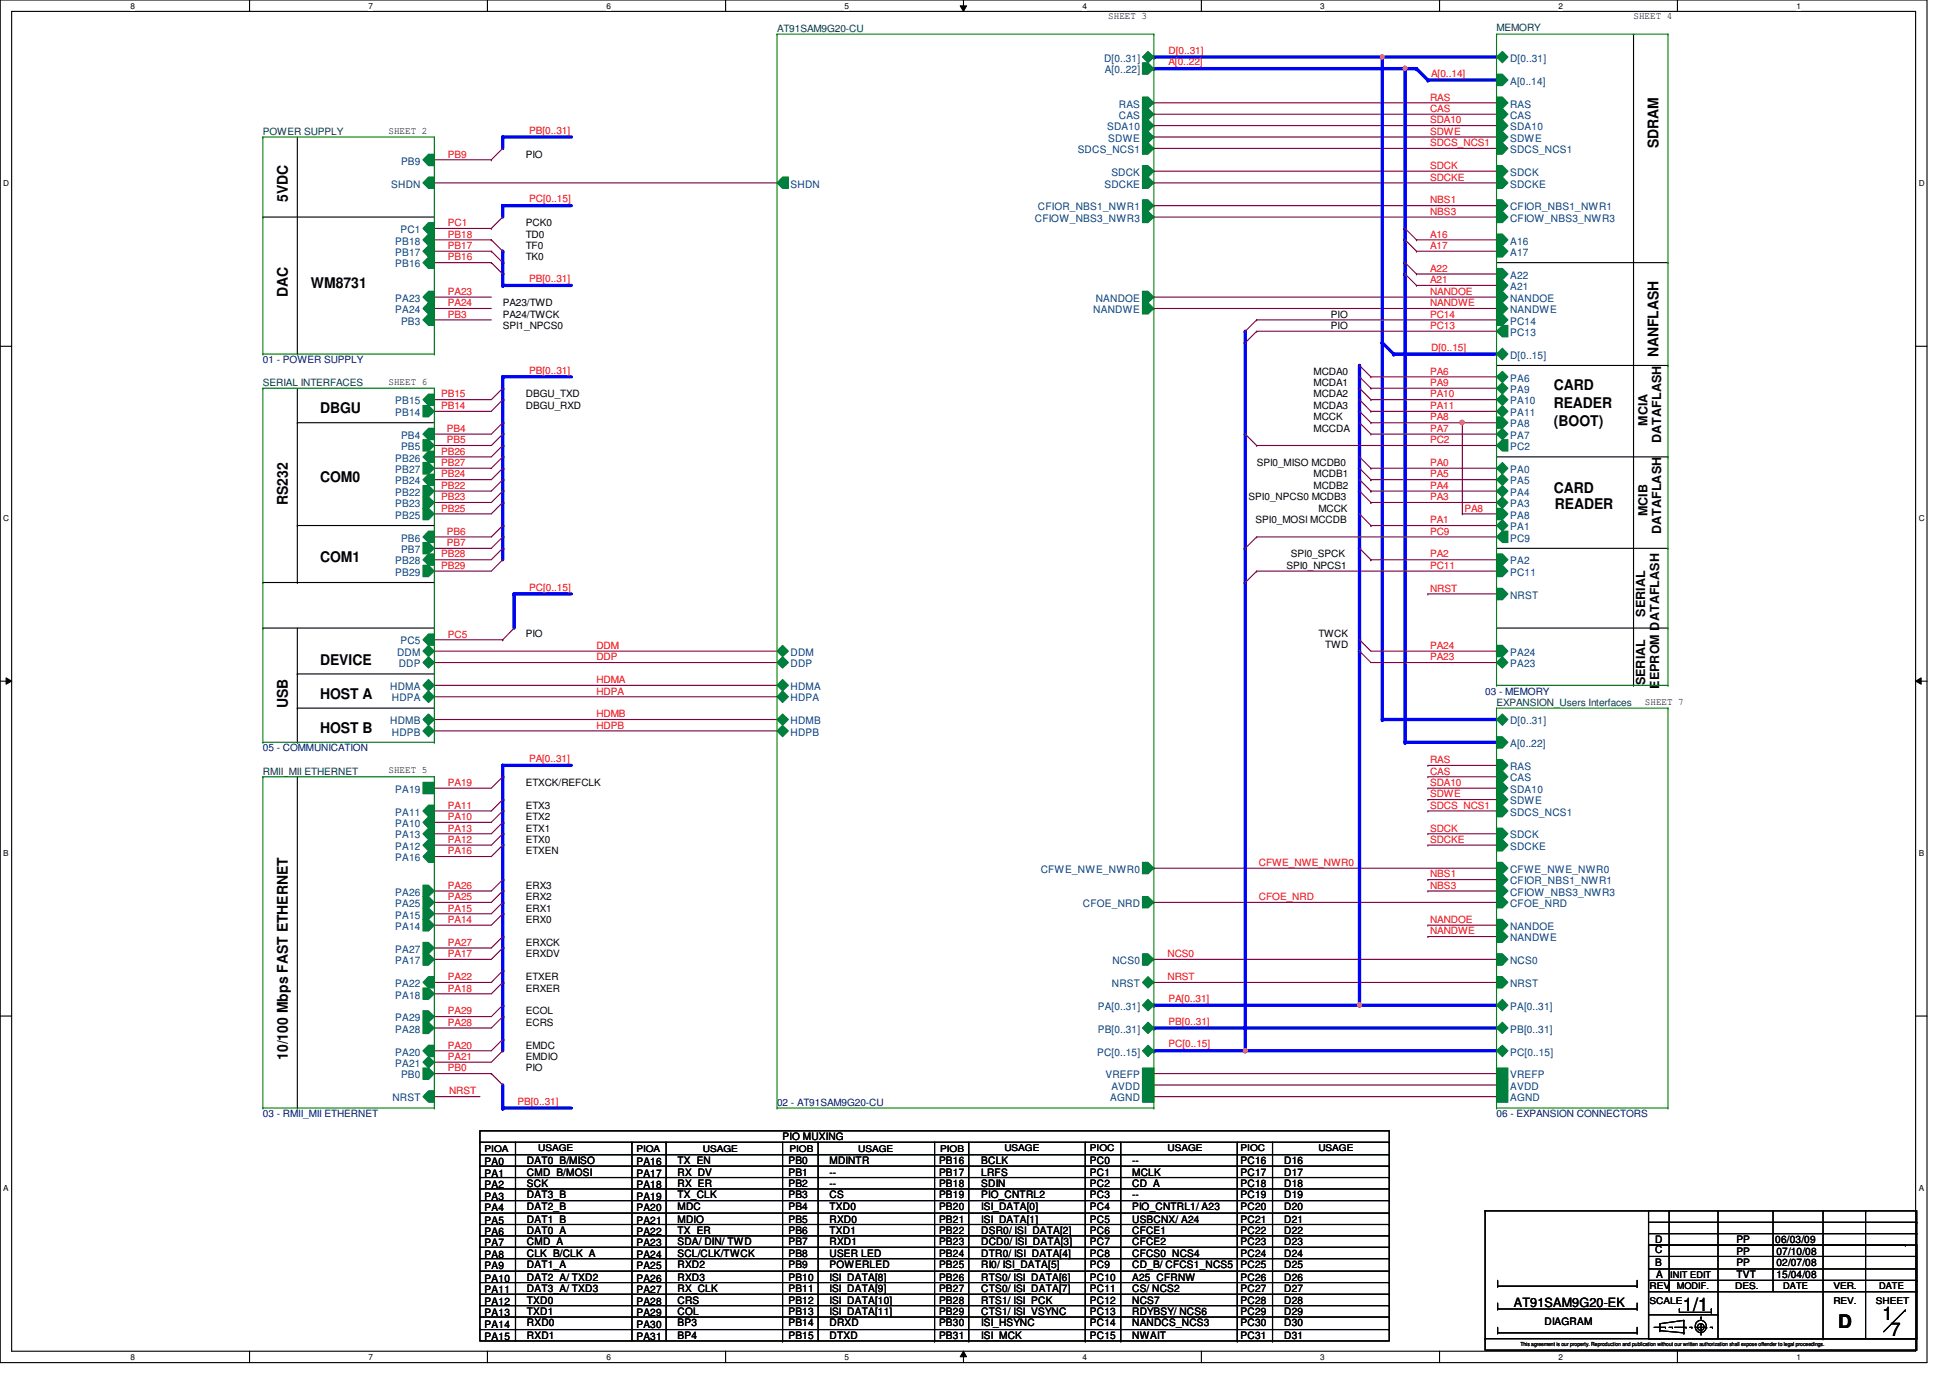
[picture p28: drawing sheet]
<svg xmlns="http://www.w3.org/2000/svg" width="297mm" height="210mm" viewBox="0 0 297 210" stroke-linecap="round" stroke-linejoin="round" font-family="sans-serif">
<defs><g id="words">
<g font-size="2.8">
<text x="256.3" y="199.7">1/1</text>
<text x="280" y="202.4">D</text>
<text x="286.8" y="201">1</text>
<text x="288" y="203.5">7</text>
</g>
<g font-size="2.2">
<text x="252.6" y="22.6" transform="rotate(-90 252.6 22.6)">SDRAM</text>
<text x="43.9" y="30.8" transform="rotate(-90 43.9 30.8)">5VDC</text>
<text x="43.9" y="45.3" transform="rotate(-90 43.9 45.3)">DAC</text>
<text x="47.4" y="43.8">WM8731</text>
<text x="236.7" y="59.5">CARD</text>
<text x="252.6" y="54.4" transform="rotate(-90 252.6 54.4)">NANFLASH</text>
<text x="48.8" y="62.9">DBGU</text>
<text x="236.7" y="62.2">READER</text>
<text x="236.7" y="64.9">(BOOT)</text>
<text x="43.9" y="76.9" transform="rotate(-90 43.9 76.9)">RS232</text>
<text x="48.8" y="73.4">COM0</text>
<text x="236.7" y="75.1">CARD</text>
<text x="236.9" y="77.6">READER</text>
<text x="48.8" y="85.6">COM1</text>
<text x="48.8" y="101.3">DEVICE</text>
<text x="43.9" y="107.9" transform="rotate(-90 43.9 107.9)">USB</text>
<text x="48.8" y="106.5">HOST A</text>
<text x="48.8" y="111.7">HOST B</text>
<text x="43.9" y="161.5" transform="rotate(-90 43.9 161.5)">10/100 Mbps FAST ETHERNET</text>
</g>
<g font-size="1.9">
<text x="250.9" y="64.9" transform="rotate(-90 250.9 64.9)">MCIA</text>
<text x="253.1" y="67.5" transform="rotate(-90 253.1 67.5)">DATAFLASH</text>
<text x="250.9" y="78.7" transform="rotate(-90 250.9 78.7)">MCIB</text>
<text x="253.1" y="81.4" transform="rotate(-90 253.1 81.4)">DATAFLASH</text>
<text x="250.6" y="93.9" transform="rotate(-90 250.6 93.9)">SERIAL</text>
<text x="250.6" y="104.4" transform="rotate(-90 250.6 104.4)">SERIAL</text>
<text x="252.7" y="104.9" transform="rotate(-90 252.7 104.9)">EEPROM DATAFLASH</text>
<text x="230.6" y="199.1">AT91SAM9G20-EK</text>
</g>
<g font-size="1.6" fill="#003f7f">
<text x="168.2" y="9.4">D[0..31]</text>
<text x="168.3" y="11.2">A[0..22]</text>
<text x="230" y="9.4">D[0..31]</text>
<text x="170.4" y="16.4">RAS</text>
<text x="230" y="16.4">RAS</text>
<text x="230" y="12.9">A[0..14]</text>
<text x="164.2" y="23.3">SDCS_NCS1</text>
<text x="168.7" y="19.9">SDA10</text>
<text x="168.8" y="21.6">SDWE</text>
<text x="170.4" y="18.1">CAS</text>
<text x="230" y="18.1">CAS</text>
<text x="230" y="21.6">SDWE</text>
<text x="230" y="23.3">SDCS_NCS1</text>
<text x="230" y="19.9">SDA10</text>
<text x="59.6" y="28.6">SHDN</text>
<text x="61.1" y="25.1">PB9</text>
<text x="120.4" y="28.6">SHDN</text>
<text x="168.2" y="28.6">SDCKE</text>
<text x="169.3" y="26.8">SDCK</text>
<text x="230" y="28.6">SDCKE</text>
<text x="230" y="26.8">SDCK</text>
<text x="61" y="35.5">PC1</text>
<text x="157.6" y="33.8">CFIOW_NBS3_NWR3</text>
<text x="158.1" y="32">CFIOR_NBS1_NWR1</text>
<text x="230" y="32">CFIOR_NBS1_NWR1</text>
<text x="230" y="33.8">CFIOW_NBS3_NWR3</text>
<text x="60.2" y="40.7">PB16</text>
<text x="60.2" y="39">PB17</text>
<text x="60.2" y="37.3">PB18</text>
<text x="230" y="37.3">A16</text>
<text x="230" y="39">A17</text>
<text x="60.2" y="46">PA23</text>
<text x="60.2" y="47.7">PA24</text>
<text x="166.5" y="47.7">NANDWE</text>
<text x="166.9" y="46">NANDOE</text>
<text x="230" y="46">NANDOE</text>
<text x="230" y="47.7">NANDWE</text>
<text x="230" y="44.2">A21</text>
<text x="230" y="42.5">A22</text>
<text x="61.1" y="49.4">PB3</text>
<text x="230" y="51.2">PC13</text>
<text x="230" y="49.4">PC14</text>
<text x="230" y="54.7">D[0..15]</text>
<text x="230" y="58.1">PA6</text>
<text x="230" y="59.9">PA9</text>
<text x="60.2" y="63.4">PB14</text>
<text x="60.2" y="61.6">PB15</text>
<text x="230" y="61.6">PA10</text>
<text x="230" y="63.4">PA11</text>
<text x="230" y="65.1">PA8</text>
<text x="60.2" y="70.3">PB26</text>
<text x="61.1" y="66.8">PB4</text>
<text x="61.1" y="68.6">PB5</text>
<text x="230" y="66.8">PA7</text>
<text x="230" y="68.6">PC2</text>
<text x="60.2" y="77.3">PB23</text>
<text x="60.2" y="75.5">PB22</text>
<text x="60.2" y="72.1">PB27</text>
<text x="60.2" y="73.8">PB24</text>
<text x="230" y="72.1">PA0</text>
<text x="230" y="73.8">PA5</text>
<text x="230" y="75.5">PA4</text>
<text x="230" y="77.3">PA3</text>
<text x="60.2" y="79">PB25</text>
<text x="61.1" y="82.5">PB6</text>
<text x="230" y="79">PA8</text>
<text x="230" y="80.8">PA1</text>
<text x="230" y="82.5">PC9</text>
<text x="60.2" y="87.7">PB29</text>
<text x="60.2" y="86">PB28</text>
<text x="61.1" y="84.2">PB7</text>
<text x="230" y="86">PA2</text>
<text x="230" y="87.7">PC11</text>
<text x="230" y="91.2">NRST</text>
<text x="60.5" y="99.9">DDM</text>
<text x="60.7" y="101.6">DDP</text>
<text x="61" y="98.2">PC5</text>
<text x="120.4" y="99.9">DDM</text>
<text x="120.4" y="101.6">DDP</text>
<text x="230" y="99.9">PA24</text>
<text x="230" y="101.6">PA23</text>
<text x="59.4" y="105.1">HDMA</text>
<text x="59.7" y="106.8">HDPA</text>
<text x="120.4" y="105.1">HDMA</text>
<text x="120.4" y="106.8">HDPA</text>
<text x="59.4" y="110.3">HDMB</text>
<text x="59.7" y="112.1">HDPB</text>
<text x="120.4" y="110.3">HDMB</text>
<text x="120.4" y="112.1">HDPB</text>
<text x="230" y="113.8">A[0..22]</text>
<text x="230" y="110.3">D[0..31]</text>
<text x="230" y="119">CAS</text>
<text x="230" y="117.3">RAS</text>
<text x="60.2" y="126">PA10</text>
<text x="60.2" y="124.2">PA11</text>
<text x="60.2" y="120.8">PA19</text>
<text x="230" y="122.5">SDWE</text>
<text x="230" y="124.2">SDCS_NCS1</text>
<text x="230" y="120.8">SDA10</text>
<text x="60.2" y="129.5">PA12</text>
<text x="60.2" y="127.7">PA13</text>
<text x="60.2" y="131.2">PA16</text>
<text x="230" y="129.5">SDCKE</text>
<text x="230" y="127.7">SDCK</text>
<text x="60.2" y="136.4">PA26</text>
<text x="158.5" y="133">CFWE_NWE_NWR0</text>
<text x="230" y="134.7">CFIOR_NBS1_NWR1</text>
<text x="230" y="136.4">CFIOW_NBS3_NWR3</text>
<text x="230" y="133">CFWE_NWE_NWR0</text>
<text x="60.2" y="141.6">PA14</text>
<text x="60.2" y="139.9">PA15</text>
<text x="60.2" y="138.2">PA25</text>
<text x="165" y="138.2">CFOE_NRD</text>
<text x="230" y="141.6">NANDOE</text>
<text x="230" y="143.4">NANDWE</text>
<text x="230" y="138.2">CFOE_NRD</text>
<text x="60.2" y="146.9">PA17</text>
<text x="60.2" y="145.1">PA27</text>
<text x="169.5" y="146.9">NCS0</text>
<text x="230" y="146.9">NCS0</text>
<text x="60.2" y="152.1">PA18</text>
<text x="60.2" y="150.4">PA22</text>
<text x="60.2" y="155.6">PA29</text>
<text x="167.2" y="153.8">PA[0..31]</text>
<text x="169.4" y="150.4">NRST</text>
<text x="230" y="153.8">PA[0..31]</text>
<text x="230" y="150.4">NRST</text>
<text x="60.2" y="157.3">PA28</text>
<text x="60.2" y="160.8">PA20</text>
<text x="167.1" y="160.8">PC[0..15]</text>
<text x="167.2" y="157.3">PB[0..31]</text>
<text x="230" y="157.3">PB[0..31]</text>
<text x="230" y="160.8">PC[0..15]</text>
<text x="59.8" y="167.8">NRST</text>
<text x="60.2" y="162.5">PA21</text>
<text x="61.1" y="164.3">PB0</text>
<text x="168.4" y="164.3">VREFP</text>
<text x="169.1" y="167.8">AGND</text>
<text x="169.3" y="166">AVDD</text>
<text x="230" y="166">AVDD</text>
<text x="230" y="167.8">AGND</text>
<text x="230" y="164.3">VREFP</text>
</g>
<g font-size="1.6">
<text x="119.2" y="173.7">PIO MUXING</text>
<text x="73.8" y="177.5">PA0</text>
<text x="73.8" y="179.2">PA1</text>
<text x="80.3" y="179.1">CMD_B/MOSI</text>
<text x="80.3" y="177.3">DAT0_B/MISO</text>
<text x="96.9" y="177.5">PA16</text>
<text x="96.9" y="179.2">PA17</text>
<text x="103.2" y="177.3">TX_EN</text>
<text x="103.2" y="179.1">RX_DV</text>
<text x="120.1" y="177.3">PB0</text>
<text x="120.1" y="179.1">PB1</text>
<text x="126.4" y="179.1">--</text>
<text x="126.4" y="177.3">MDINTR</text>
<text x="143" y="177.3">PB16</text>
<text x="143" y="179.1">PB17</text>
<text x="149.5" y="179.1">LRFS</text>
<text x="149.5" y="177.3">BCLK</text>
<text x="166" y="177.3">PC0</text>
<text x="166" y="179.1">PC1</text>
<text x="172.5" y="177.3">--</text>
<text x="172.5" y="179.1">MCLK</text>
<text x="189" y="177.3">PC16</text>
<text x="189" y="179.1">PC17</text>
<text x="195.6" y="177.3">D16</text>
<text x="195.6" y="179.1">D17</text>
<text x="73.8" y="181">PA2</text>
<text x="73.8" y="182.8">PA3</text>
<text x="73.8" y="184.5">PA4</text>
<text x="80.3" y="180.8">SCK</text>
<text x="80.3" y="182.5">DAT3_B</text>
<text x="80.3" y="184.3">DAT2_B</text>
<text x="96.9" y="182.8">PA19</text>
<text x="96.9" y="184.5">PA20</text>
<text x="96.9" y="181">PA18</text>
<text x="103.2" y="180.8">RX_ER</text>
<text x="103.2" y="182.5">TX_CLK</text>
<text x="103.2" y="184.3">MDC</text>
<text x="120.1" y="180.8">PB2</text>
<text x="120.1" y="182.5">PB3</text>
<text x="120.1" y="184.3">PB4</text>
<text x="126.4" y="180.8">--</text>
<text x="126.4" y="182.5">CS</text>
<text x="126.4" y="184.3">TXD0</text>
<text x="143" y="184.3">PB20</text>
<text x="143" y="180.8">PB18</text>
<text x="143" y="182.5">PB19</text>
<text x="149.5" y="184.3">ISI_DATA[0]</text>
<text x="149.5" y="180.8">SDIN</text>
<text x="149.5" y="182.5">PIO_CNTRL2</text>
<text x="166" y="180.8">PC2</text>
<text x="166" y="182.5">PC3</text>
<text x="166" y="184.3">PC4</text>
<text x="172.5" y="180.8">CD_A</text>
<text x="172.5" y="182.5">--</text>
<text x="172.5" y="184.3">PIO_CNTRL1/ A23</text>
<text x="189" y="180.8">PC18</text>
<text x="189" y="182.5">PC19</text>
<text x="189" y="184.3">PC20</text>
<text x="195.6" y="184.3">D20</text>
<text x="195.6" y="180.8">D18</text>
<text x="195.6" y="182.5">D19</text>
<text x="73.8" y="186.4">PA5</text>
<text x="73.8" y="188.1">PA6</text>
<text x="73.8" y="189.9">PA7</text>
<text x="73.8" y="191.6">PA8</text>
<text x="80.3" y="186.2">DAT1_B</text>
<text x="80.3" y="188">DAT0_A</text>
<text x="80.3" y="189.7">CMD_A</text>
<text x="80.3" y="191.4">CLK_B/CLK_A</text>
<text x="96.9" y="189.9">PA23</text>
<text x="96.9" y="191.6">PA24</text>
<text x="96.9" y="186.4">PA21</text>
<text x="96.9" y="188.1">PA22</text>
<text x="103.2" y="191.4">SCL/CLK/TWCK</text>
<text x="103.2" y="186.2">MDIO</text>
<text x="103.2" y="188">TX_ER</text>
<text x="103.2" y="189.7">SDA/ DIN/ TWD</text>
<text x="120.1" y="186.2">PB5</text>
<text x="120.1" y="188">PB6</text>
<text x="120.1" y="189.7">PB7</text>
<text x="120.1" y="191.4">PB8</text>
<text x="126.4" y="188">TXD1</text>
<text x="126.4" y="189.7">RXD1</text>
<text x="126.4" y="191.4">USER LED</text>
<text x="126.4" y="186.2">RXD0</text>
<text x="143" y="189.7">PB23</text>
<text x="143" y="191.4">PB24</text>
<text x="143" y="188">PB22</text>
<text x="143" y="186.2">PB21</text>
<text x="149.5" y="186.2">ISI_DATA[1]</text>
<text x="149.5" y="188">DSR0/ ISI_DATA[2]</text>
<text x="149.5" y="189.7">DCD0/ ISI_DATA[3]</text>
<text x="149.5" y="191.4">DTR0/ ISI_DATA[4]</text>
<text x="166" y="186.2">PC5</text>
<text x="166" y="188">PC6</text>
<text x="166" y="189.7">PC7</text>
<text x="166" y="191.4">PC8</text>
<text x="172.5" y="189.7">CFCE2</text>
<text x="172.5" y="191.4">CFCS0_NCS4</text>
<text x="172.5" y="186.2">USBCNX/ A24</text>
<text x="172.5" y="188">CFCE1</text>
<text x="189" y="189.7">PC23</text>
<text x="189" y="191.4">PC24</text>
<text x="189" y="186.2">PC21</text>
<text x="189" y="188">PC22</text>
<text x="195.6" y="188">D22</text>
<text x="195.6" y="186.2">D21</text>
<text x="195.6" y="189.7">D23</text>
<text x="195.6" y="191.4">D24</text>
<text x="252.1" y="190.9">C</text>
<text x="252.1" y="189.4">D</text>
<text x="264.5" y="189.4">PP</text>
<text x="264.5" y="191.1">PP</text>
<text x="270.4" y="189.4">06/03/09</text>
<text x="270.6" y="191.1">07/10/08</text>
<text x="73.8" y="193.3">PA9</text>
<text x="73.8" y="197">PA11</text>
<text x="73.8" y="195.2">PA10</text>
<text x="80.3" y="195.1">DAT2_A/ TXD2</text>
<text x="80.3" y="196.8">DAT3_A/ TXD3</text>
<text x="80.3" y="193.2">DAT1_A</text>
<text x="96.9" y="195.2">PA26</text>
<text x="96.9" y="197">PA27</text>
<text x="96.9" y="193.3">PA25</text>
<text x="103.2" y="193.2">RXD2</text>
<text x="103.2" y="195.1">RXD3</text>
<text x="103.2" y="196.8">RX_CLK</text>
<text x="120.1" y="196.8">PB11</text>
<text x="120.1" y="193.2">PB9</text>
<text x="120.1" y="195.1">PB10</text>
<text x="126.4" y="195.1">ISI_DATA[8]</text>
<text x="126.4" y="193.2">POWERLED</text>
<text x="126.4" y="196.8">ISI_DATA[9]</text>
<text x="143" y="196.8">PB27</text>
<text x="143" y="195.1">PB26</text>
<text x="143" y="193.2">PB25</text>
<text x="149.5" y="196.8">CTS0/ ISI_DATA[7]</text>
<text x="149.5" y="195.1">RTS0/ ISI_DATA[6]</text>
<text x="149.5" y="193.2">RI0/ ISI_DATA[5]</text>
<text x="166" y="193.2">PC9</text>
<text x="166" y="195.1">PC10</text>
<text x="166" y="196.8">PC11</text>
<text x="172.5" y="193.2">CD_B/ CFCS1_NCS5</text>
<text x="172.5" y="195.1">A25_CFRNW</text>
<text x="172.5" y="196.8">CS/ NCS2</text>
<text x="189" y="195.1">PC26</text>
<text x="189" y="196.8">PC27</text>
<text x="189" y="193.2">PC25</text>
<text x="195.6" y="193.2">D25</text>
<text x="195.6" y="195.1">D26</text>
<text x="195.6" y="196.8">D27</text>
<text x="252.1" y="192.8">B</text>
<text x="252.3" y="194.7">A</text>
<text x="264.5" y="194.7">TVT</text>
<text x="264.5" y="192.8">PP</text>
<text x="270.6" y="194.7">15/04/08</text>
<text x="270.6" y="192.8">02/07/08</text>
<text x="73.8" y="202.2">PA14</text>
<text x="73.8" y="200.5">PA13</text>
<text x="73.8" y="198.8">PA12</text>
<text x="80.3" y="198.6">TXD0</text>
<text x="80.3" y="200.3">TXD1</text>
<text x="80.3" y="202.1">RXD0</text>
<text x="80.3" y="204">RXD1</text>
<text x="96.9" y="202.2">PA30</text>
<text x="96.9" y="200.5">PA29</text>
<text x="96.9" y="198.8">PA28</text>
<text x="103.2" y="198.6">CRS</text>
<text x="103.2" y="200.3">COL</text>
<text x="103.2" y="202.1">BP3</text>
<text x="103.2" y="204">BP4</text>
<text x="120.1" y="204">PB15</text>
<text x="120.1" y="198.6">PB12</text>
<text x="120.1" y="202.1">PB14</text>
<text x="120.1" y="200.3">PB13</text>
<text x="126.4" y="202.1">DRXD</text>
<text x="126.4" y="198.6">ISI_DATA[10]</text>
<text x="126.4" y="204">DTXD</text>
<text x="126.4" y="200.3">ISI_DATA[11]</text>
<text x="143" y="204">PB31</text>
<text x="143" y="200.3">PB29</text>
<text x="143" y="202.1">PB30</text>
<text x="143" y="198.6">PB28</text>
<text x="149.5" y="204">ISI_MCK</text>
<text x="149.5" y="198.6">RTS1/ ISI_PCK</text>
<text x="149.5" y="200.3">CTS1/ ISI_VSYNC</text>
<text x="149.5" y="202.1">ISI_HSYNC</text>
<text x="166" y="200.3">PC13</text>
<text x="166" y="202.1">PC14</text>
<text x="166" y="204">PC15</text>
<text x="166" y="198.6">PC12</text>
<text x="172.5" y="198.6">NCS7</text>
<text x="172.5" y="200.3">RDYBSY/ NCS6</text>
<text x="172.5" y="202.1">NANDCS_NCS3</text>
<text x="172.5" y="204">NWAIT</text>
<text x="189" y="202.1">PC30</text>
<text x="189" y="204">PC31</text>
<text x="189" y="198.6">PC28</text>
<text x="189" y="200.3">PC29</text>
<text x="195.6" y="202.1">D30</text>
<text x="195.6" y="204">D31</text>
<text x="195.6" y="198.6">D28</text>
<text x="195.6" y="200.3">D29</text>
<text x="235.3" y="201.9">DIAGRAM</text>
<text x="73.8" y="204.1">PA15</text>
<text x="96.9" y="204.1">PA31</text>
</g>
<g font-size="1.5" fill="#003f3f">
<text x="118.4" y="4.9">AT91SAM9G20-CU</text>
<text x="228" y="4.7">MEMORY</text>
<text x="40" y="20.5">POWER SUPPLY</text>
<text x="40" y="58.8">SERIAL INTERFACES</text>
<text x="228" y="107.5">EXPANSION_Users Interfaces</text>
<text x="40" y="118">RMII_MII ETHERNET</text>
</g>
<g font-size="1.5">
<text x="168.8" y="3">SHEET 3</text>
<text x="248.8" y="3">SHEET 4</text>
<text x="59.2" y="20.4">SHEET 2</text>
<text x="80.1" y="24">PIO</text>
<text x="80.1" y="34.5">PCK0</text>
<text x="80.1" y="36.2">TD0</text>
<text x="80.1" y="39.7">TK0</text>
<text x="80.1" y="37.9">TF0</text>
<text x="76.6" y="46.7">PA23/TWD</text>
<text x="76.6" y="50.1">SPI1_NPCS0</text>
<text x="76.6" y="48.4">PA24/TWCK</text>
<text x="202.7" y="50.1">PIO</text>
<text x="202.7" y="48.4">PIO</text>
<text x="59.2" y="58.6">SHEET 6</text>
<text x="200.1" y="57.1">MCDA0</text>
<text x="200.1" y="58.8">MCDA1</text>
<text x="80.1" y="60.5">DBGU_TXD</text>
<text x="80.1" y="62.3">DBGU_RXD</text>
<text x="200.1" y="60.5">MCDA2</text>
<text x="200.1" y="62.3">MCDA3</text>
<text x="200.1" y="64.1">MCCK</text>
<text x="200.1" y="65.8">MCCDA</text>
<text x="191.4" y="71">SPI0_MISO MCDB0</text>
<text x="190.2" y="76.2">SPI0_NPCS0 MCDB3</text>
<text x="200.1" y="74.5">MCDB2</text>
<text x="200.1" y="72.7">MCDB1</text>
<text x="200.8" y="77.9">MCCK</text>
<text x="191.3" y="79.7">SPI0_MOSI MCCDB</text>
<text x="196" y="86.7">SPI0_NPCS1</text>
<text x="196.6" y="84.9">SPI0_SPCK</text>
<text x="80.1" y="97.1">PIO</text>
<text x="200.8" y="97.1">TWCK</text>
<text x="201.9" y="98.6">TWD</text>
<text x="250.6" y="107.4">SHEET 7</text>
<text x="59.2" y="117.8">SHEET 5</text>
<text x="80.1" y="119.7">ETXCK/REFCLK</text>
<text x="80.1" y="124.9">ETX2</text>
<text x="80.1" y="123.2">ETX3</text>
<text x="80.1" y="128.4">ETX0</text>
<text x="80.1" y="126.7">ETX1</text>
<text x="80.1" y="130.1">ETXEN</text>
<text x="80.1" y="137.1">ERX2</text>
<text x="80.1" y="135.4">ERX3</text>
<text x="80.1" y="138.9">ERX1</text>
<text x="80.1" y="140.6">ERX0</text>
<text x="80.1" y="144.1">ERXCK</text>
<text x="80.1" y="145.8">ERXDV</text>
<text x="80.1" y="149.3">ETXER</text>
<text x="80.1" y="154.5">ECOL</text>
<text x="80.1" y="151">ERXER</text>
<text x="80.1" y="161.5">EMDIO</text>
<text x="80.1" y="156.3">ECRS</text>
<text x="80.1" y="159.7">EMDC</text>
<text x="80.1" y="163.2">PIO</text>
</g>
<g font-size="1.5" fill="#f00">
<text x="178" y="8.2">D[0..31]</text>
<text x="178" y="9.9">A[0..22]</text>
<text x="218" y="11.7">A[0..14]</text>
<text x="217.8" y="15.3">RAS</text>
<text x="217.8" y="17.1">CAS</text>
<text x="80.6" y="20.4">PB[0..31]</text>
<text x="217.8" y="18.8">SDA10</text>
<text x="217.8" y="20.5">SDWE</text>
<text x="217.8" y="22.3">SDCS_NCS1</text>
<text x="68.2" y="24">PB9</text>
<text x="217.8" y="25.7">SDCK</text>
<text x="217.8" y="27.5">SDCKE</text>
<text x="68.2" y="34.5">PC1</text>
<text x="80.6" y="30.8">PC[0..15]</text>
<text x="217.8" y="31">NBS1</text>
<text x="217.8" y="32.7">NBS3</text>
<text x="68.2" y="37.9">PB17</text>
<text x="68.2" y="36.2">PB18</text>
<text x="68.2" y="39.7">PB16</text>
<text x="217.8" y="41.4">A22</text>
<text x="217.8" y="36.2">A16</text>
<text x="217.8" y="37.9">A17</text>
<text x="68.2" y="44.9">PA23</text>
<text x="68.2" y="46.7">PA24</text>
<text x="80.6" y="43">PB[0..31]</text>
<text x="217.8" y="44.9">NANDOE</text>
<text x="217.8" y="46.7">NANDWE</text>
<text x="217.8" y="43.1">A21</text>
<text x="68.2" y="48.4">PB3</text>
<text x="217.8" y="48.4">PC14</text>
<text x="217.8" y="50.1">PC13</text>
<text x="218" y="53.4">D[0..15]</text>
<text x="80.6" y="56.9">PB[0..31]</text>
<text x="217.8" y="57.1">PA6</text>
<text x="217.8" y="58.8">PA9</text>
<text x="67.2" y="60.5">PB15</text>
<text x="67.2" y="62.3">PB14</text>
<text x="68.1" y="65.8">PB4</text>
<text x="217.8" y="60.5">PA10</text>
<text x="217.8" y="62.3">PA11</text>
<text x="217.8" y="65.8">PA7</text>
<text x="217.8" y="64.1">PA8</text>
<text x="67.2" y="69.3">PB26</text>
<text x="67.2" y="71">PB27</text>
<text x="68.1" y="67.5">PB5</text>
<text x="217.8" y="71">PA0</text>
<text x="217.8" y="67.5">PC2</text>
<text x="67.2" y="76.2">PB23</text>
<text x="67.2" y="77.9">PB25</text>
<text x="67.2" y="72.7">PB24</text>
<text x="67.2" y="74.5">PB22</text>
<text x="217.8" y="72.7">PA5</text>
<text x="217.8" y="74.5">PA4</text>
<text x="217.8" y="76.2">PA3</text>
<text x="223.1" y="77.9">PA8</text>
<text x="68.1" y="81.4">PB6</text>
<text x="68.1" y="83.2">PB7</text>
<text x="217.8" y="79.7">PA1</text>
<text x="217.8" y="81.4">PC9</text>
<text x="67.2" y="84.9">PB28</text>
<text x="67.2" y="86.7">PB29</text>
<text x="80.6" y="90">PC[0..15]</text>
<text x="217.8" y="86.7">PC11</text>
<text x="217.8" y="84.9">PA2</text>
<text x="217.8" y="90.1">NRST</text>
<text x="68.2" y="97.1">PC5</text>
<text x="90.8" y="100.6">DDP</text>
<text x="90.8" y="98.8">DDM</text>
<text x="217.8" y="100.6">PA23</text>
<text x="217.8" y="98.8">PA24</text>
<text x="90.8" y="105.8">HDPA</text>
<text x="90.8" y="104.1">HDMA</text>
<text x="90.8" y="111">HDPB</text>
<text x="90.8" y="109.3">HDMB</text>
<text x="68.2" y="119.7">PA19</text>
<text x="80.6" y="116.1">PA[0..31]</text>
<text x="217.8" y="116.2">RAS</text>
<text x="217.8" y="118">CAS</text>
<text x="217.8" y="119.7">SDA10</text>
<text x="68.2" y="123.2">PA11</text>
<text x="68.2" y="124.9">PA10</text>
<text x="217.8" y="121.5">SDWE</text>
<text x="217.8" y="123.2">SDCS_NCS1</text>
<text x="68.2" y="126.7">PA13</text>
<text x="68.2" y="128.4">PA12</text>
<text x="68.2" y="130.1">PA16</text>
<text x="191.8" y="131.9">CFWE_NWE_NWR0</text>
<text x="217.8" y="126.7">SDCK</text>
<text x="217.8" y="128.4">SDCKE</text>
<text x="68.2" y="137.1">PA25</text>
<text x="68.2" y="135.4">PA26</text>
<text x="191.8" y="137.1">CFOE_NRD</text>
<text x="217.8" y="133.6">NBS1</text>
<text x="217.8" y="135.4">NBS3</text>
<text x="68.2" y="138.9">PA15</text>
<text x="68.2" y="140.6">PA14</text>
<text x="217.8" y="140.6">NANDOE</text>
<text x="217.8" y="142.3">NANDWE</text>
<text x="68.2" y="145.8">PA17</text>
<text x="68.2" y="149.3">PA22</text>
<text x="68.2" y="144.1">PA27</text>
<text x="177.8" y="145.8">NCS0</text>
<text x="177.8" y="149.3">NRST</text>
<text x="68.2" y="154.5">PA29</text>
<text x="68.2" y="151">PA18</text>
<text x="178" y="152.6">PA[0..31]</text>
<text x="68.2" y="156.3">PA28</text>
<text x="68.2" y="159.7">PA20</text>
<text x="68.2" y="161.5">PA21</text>
<text x="178" y="156.1">PB[0..31]</text>
<text x="178" y="159.6">PC[0..15]</text>
<text x="68.2" y="163.2">PB0</text>
<text x="68.4" y="166.7">NRST</text>
<text x="78.8" y="168.3">PB[0..31]</text>
</g>
<g font-size="1.5" fill="#00007f">
<text x="40" y="55.3">01 - POWER SUPPLY</text>
<text x="226.2" y="105.8">03 - MEMORY</text>
<text x="40" y="114.5">05 - COMMUNICATION</text>
<text x="40" y="170.2">03 - RMII_MII ETHERNET</text>
<text x="118.4" y="168.4">02 - AT91SAM9G20-CU</text>
<text x="228" y="170.2">06 - EXPANSION CONNECTORS</text>
</g>
<g font-size="1.4">
<text x="73.8" y="175.5">PIOA</text>
<text x="82" y="175.3">USAGE</text>
<text x="96.9" y="175.5">PIOA</text>
<text x="107.1" y="175.5">USAGE</text>
<text x="120.3" y="175.5">PIOB</text>
<text x="130.7" y="175.5">USAGE</text>
<text x="143.2" y="175.5">PIOB</text>
<text x="153" y="175.3">USAGE</text>
<text x="166" y="175.3">PIOC</text>
<text x="177.8" y="175.3">USAGE</text>
<text x="189" y="175.3">PIOC</text>
<text x="200.8" y="175.3">USAGE</text>
<text x="251.3" y="196.3">REV</text>
<text x="254.4" y="194.6">INIT EDIT</text>
<text x="255.4" y="196.3">MODIF.</text>
<text x="264.3" y="196.3">DES.</text>
<text x="271.6" y="196.3">DATE</text>
<text x="279.3" y="196.3">VER.</text>
<text x="286.3" y="196.3">DATE</text>
<text x="251.3" y="198.6">SCALE</text>
<text x="279.3" y="198.6">REV.</text>
<text x="285.7" y="198.6">SHEET</text>
</g>
<g font-size="1.3">
<text x="19.9" y="1.4">8</text>
<text x="56.1" y="1.4">7</text>
<text x="92.4" y="1.4">6</text>
<text x="128.6" y="1.4">5</text>
<text x="164.9" y="1.4">4</text>
<text x="201.1" y="1.4">3</text>
<text x="237.4" y="1.4">2</text>
<text x="273.6" y="1.4">1</text>
<text x=".5" y="28.4">D</text>
<text x="292.3" y="28.4">D</text>
<text x=".5" y="79.4">C</text>
<text x="292.3" y="79.4">C</text>
<text x=".5" y="130.4">B</text>
<text x="292.3" y="130.4">B</text>
<text x=".5" y="181.4">A</text>
<text x="292.3" y="181.4">A</text>
<text x="19.9" y="207.2">8</text>
<text x="56.1" y="207.2">7</text>
<text x="92.4" y="207.2">6</text>
<text x="128.6" y="207.2">5</text>
<text x="164.9" y="207.2">4</text>
<text x="201.1" y="207.2">3</text>
<text x="237.4" y="207.2">2</text>
<text x="273.6" y="207.2">1</text>
</g>
<g font-size=".8">
<text x="231.6" y="205.1">This agreement iiis our property. Reproduction and publication without our written authorization shall expose offender to lllegal proceedings.</text>
<text x="231.6" y="205.1">This agreement s our property. Reproduction and publication without our written authorization shall expose offender to egal proceedings.</text>
</g>
</g></defs>
<path d="M0 0h293.5v207.6h-293.5zM1.8 1.7h290v204.1h-290z" fill="none" stroke="#000" stroke-width=".17"/>
<g fill="#fff">
<path d="M19.9 .2h.7v1.4h-.7z"/>
<path d="M19.9 206h.7v1.4h-.7z"/>
</g>
<path d="M38 0v1.7M38 205.8v1.8" fill="none" stroke="#000" stroke-width=".17"/>
<g fill="#fff">
<path d="M56.1 .2h.7v1.4h-.7z"/>
<path d="M56.1 206h.7v1.4h-.7z"/>
</g>
<path d="M74.2 0v1.7M74.2 205.8v1.8" fill="none" stroke="#000" stroke-width=".17"/>
<g fill="#fff">
<path d="M92.4 .2h.6v1.4h-.6z"/>
<path d="M92.4 206h.6v1.4h-.6z"/>
</g>
<path d="M110.5 0v1.7M110.5 205.8v1.8" fill="none" stroke="#000" stroke-width=".17"/>
<g fill="#fff">
<path d="M128.6 .2h.7v1.4h-.7z"/>
<path d="M128.6 206h.7v1.4h-.7z"/>
</g>
<path d="M146.8 0v1.7M146.8 205.8v1.8" fill="none" stroke="#000" stroke-width=".17"/>
<path d="M146.3 .9h.9l-.4 .8zM146.8 205.8l.4 .9h-.9z" fill="#000"/>
<path d="M146.3 .9h.9l-.4 .8zM146.8 205.8l.4 .9h-.9z" fill="none" stroke="#000" stroke-width=".15"/>
<g fill="#fff">
<path d="M164.9 .2h.7v1.4h-.7z"/>
<path d="M164.9 206h.7v1.4h-.7z"/>
</g>
<path d="M183 0v1.7M183 205.8v1.8" fill="none" stroke="#000" stroke-width=".17"/>
<g fill="#fff">
<path d="M201.1 .2h.7v1.4h-.7z"/>
<path d="M201.1 206h.7v1.4h-.7z"/>
</g>
<path d="M219.3 0v1.7M219.3 205.8v1.8" fill="none" stroke="#000" stroke-width=".17"/>
<g fill="#fff">
<path d="M237.4 .2h.7v1.4h-.7z"/>
<path d="M237.4 206h.7v1.4h-.7z"/>
</g>
<path d="M255.5 0v1.7M255.5 205.8v1.8" fill="none" stroke="#000" stroke-width=".17"/>
<g fill="#fff">
<path d="M273.6 .2h.7v1.4h-.7z"/>
<path d="M273.6 206h.7v1.4h-.7z"/>
<path d="M.5 27.2h.9v1.4h-.9z"/>
<path d="M292.3 27.2h.9v1.4h-.9z"/>
<path d="M.5 78.2h.9v1.4h-.9z"/>
<path d="M292.3 78.2h.9v1.4h-.9z"/>
</g>
<path d="M0 52.7h1.8M291.8 52.7h1.7" fill="none" stroke="#000" stroke-width=".17"/>
<g fill="#fff">
<path d="M.5 129.2h.8v1.4h-.8z"/>
<path d="M292.3 129.2h.8v1.4h-.8z"/>
</g>
<path d="M0 103.8h1.8M291.8 103.8h1.7" fill="none" stroke="#000" stroke-width=".17"/>
<path d="M.9 103.3l.9 .5-.9 .4zM291.8 103.8l.8-.5v.9z" fill="#000"/>
<path d="M.9 103.3l.9 .5-.9 .4zM291.8 103.8l.8-.5v.9z" fill="none" stroke="#000" stroke-width=".15"/>
<g fill="#fff">
<path d="M.5 180.3h.8v1.4h-.8z"/>
<path d="M292.3 180.3h.8v1.4h-.8z"/>
</g>
<g fill="none" stroke="#000" stroke-width=".17">
<path d="M248.8 5.2v99.2M40 33.1h.1M40 33.1h26.2M45.3 20.9v33M45.3 53.9h.1M45.3 59.1v29.6M228 55.7h26.1M228 40h26.1M254.1 55.7h.1M254.1 40h.1M45.3 64.4h.1M45.3 64.4h20.9"/>
<path d="M228 69.6h26.1M254.1 69.6h.1M40 88.7h.1M40 95.7h.1M40 88.7h26.2M40 95.7h26.2M45.3 80.1h.1M45.3 88.7h.1M45.3 95.7v17.4M45.3 80.1h20.9M228 95.7h26.1M228 83.5h26.1"/>
<path d="M254.1 95.7h.1M254.1 83.5h.1M45.3 107.9h.1M45.3 102.7h.1M45.3 113.1h.1M45.3 118.3v50.5M45.3 107.9h20.9M45.3 102.7h20.9M248.8 104.4h.1M0 154.8h1.8M291.8 154.8h1.7M45.3 168.8h.1"/>
</g>
<path d="M210.6 8.7h17.4" fill="none" stroke="#00f" stroke-width=".51"/>
<circle cx="210.6" cy="8.7" r=".25" fill="#00f"/>
<circle cx="210.5" cy="8.7" r=".33" fill="#f0f"/>
<circle cx="210.5" cy="8.7" r=".33" fill="none" stroke="#f0f" stroke-width=".17"/>
<g fill="none" stroke="#7f003f" stroke-width=".17">
<path d="M175.8 15.7h.1M175.8 17.4h.1M175.8 19.1h.1M175.8 15.7h52.2M175.8 17.4h52.2M175.8 19.1h52.2M66.2 27.9h.1M66.2 27.9h52.2M175.8 20.9h.1M175.8 22.6h.1M175.8 26.1h.1M175.8 27.9h.1"/>
<path d="M175.8 31.3h.1M175.8 33.1h.1M175.8 20.9h52.2M175.8 22.6h52.2M175.8 26.1h52.2M175.8 27.9h52.2M175.8 31.3h52.2M175.8 33.1h52.2"/>
</g>
<path d="M76.6 20.9h10.4" fill="none" stroke="#00f" stroke-width=".51"/>
<circle cx="76.6" cy="20.9" r=".25" fill="#00f"/>
<path d="M66.2 24.3h.1M66.2 24.3h8.6" fill="none" stroke="#7f003f" stroke-width=".17"/>
<path d="M76.6 20.9v1.7" fill="none" stroke="#00f" stroke-width=".51"/>
<circle cx="76.6" cy="20.9" r=".25" fill="#00f"/>
<path d="M66.2 120.1h.1M66.2 123.5h.1M66.2 125.3h.1M66.2 120.1h8.6M66.2 123.5h8.6M66.2 125.3h8.6M66.2 146.1h.1M66.2 146.1h8.6M66.2 163.5h.1M66.2 163.5h8.6" fill="none" stroke="#7f003f" stroke-width=".17"/>
<path d="M76.6 144.4v3.5" fill="none" stroke="#00f" stroke-width=".51"/>
<circle cx="76.6" cy="144.4" r=".25" fill="#00f"/>
<path d="M66.2 137.5h.1M66.2 135.7h.1M66.2 137.5h8.6M66.2 135.7h8.6" fill="none" stroke="#7f003f" stroke-width=".17"/>
<path d="M76.6 125.3v1.7" fill="none" stroke="#00f" stroke-width=".51"/>
<circle cx="76.6" cy="125.3" r=".25" fill="#00f"/>
<path d="M66.2 149.6h.1M66.2 144.4h.1M66.2 156.6h.1M66.2 154.9h.1M66.2 149.6h8.6M66.2 144.4h8.6M66.2 156.6h8.6M66.2 154.9h8.6" fill="none" stroke="#7f003f" stroke-width=".17"/>
<path d="M76.6 147.9v1.7" fill="none" stroke="#00f" stroke-width=".51"/>
<circle cx="76.6" cy="147.9" r=".25" fill="#00f"/>
<path d="M76.6 153.1v1.8" fill="none" stroke="#00f" stroke-width=".51"/>
<circle cx="76.6" cy="153.1" r=".25" fill="#00f"/>
<path d="M76.6 149.6v3.5" fill="none" stroke="#00f" stroke-width=".51"/>
<circle cx="76.6" cy="149.6" r=".25" fill="#00f"/>
<path d="M76.6 154.9v3.4" fill="none" stroke="#00f" stroke-width=".51"/>
<circle cx="76.6" cy="154.9" r=".25" fill="#00f"/>
<path d="M76.6 158.3v1.8" fill="none" stroke="#00f" stroke-width=".51"/>
<circle cx="76.6" cy="158.3" r=".25" fill="#00f"/>
<path d="M76.6 123.5v1.8" fill="none" stroke="#00f" stroke-width=".51"/>
<circle cx="76.6" cy="123.5" r=".25" fill="#00f"/>
<path d="M76.6 121.8v1.7" fill="none" stroke="#00f" stroke-width=".51"/>
<circle cx="76.6" cy="121.8" r=".25" fill="#00f"/>
<path d="M76.6 116.6v1.7" fill="none" stroke="#00f" stroke-width=".51"/>
<circle cx="76.6" cy="116.6" r=".25" fill="#00f"/>
<path d="M76.6 118.3v3.5" fill="none" stroke="#00f" stroke-width=".51"/>
<circle cx="76.6" cy="118.3" r=".25" fill="#00f"/>
<path d="M76.6 128.7v5.3" fill="none" stroke="#00f" stroke-width=".51"/>
<circle cx="76.6" cy="128.7" r=".25" fill="#00f"/>
<path d="M76.6 127v1.7" fill="none" stroke="#00f" stroke-width=".51"/>
<circle cx="76.6" cy="127" r=".25" fill="#00f"/>
<path d="M76.6 135.7v1.8" fill="none" stroke="#00f" stroke-width=".51"/>
<circle cx="76.6" cy="135.7" r=".25" fill="#00f"/>
<path d="M76.6 134v1.7" fill="none" stroke="#00f" stroke-width=".51"/>
<circle cx="76.6" cy="134" r=".25" fill="#00f"/>
<path d="M76.6 139.2v3.5" fill="none" stroke="#00f" stroke-width=".51"/>
<circle cx="76.6" cy="139.2" r=".25" fill="#00f"/>
<path d="M76.6 137.5v1.7" fill="none" stroke="#00f" stroke-width=".51"/>
<circle cx="76.6" cy="137.5" r=".25" fill="#00f"/>
<path d="M76.6 142.7v1.7" fill="none" stroke="#00f" stroke-width=".51"/>
<circle cx="76.6" cy="142.7" r=".25" fill="#00f"/>
<g fill="none" stroke="#7f003f" stroke-width=".17">
<path d="M66.2 127h.1M66.2 128.7h.1M66.2 130.5h.1M66.2 139.2h.1M66.2 127h8.6M66.2 128.7h8.6M66.2 130.5h8.6M66.2 139.2h8.6M66.2 140.9h.1M66.2 151.4h.1M66.2 140.9h8.6M66.2 151.4h8.6"/>
<path d="M66.2 160.1h.1M66.2 161.8h.1M66.2 160.1h8.6M66.2 161.8h8.6"/>
</g>
<path d="M76.6 116.6h10.4" fill="none" stroke="#00f" stroke-width=".51"/>
<circle cx="76.6" cy="116.6" r=".25" fill="#00f"/>
<path d="M175.8 45.3h.1M175.8 47h.1M175.8 45.3h52.2M175.8 47h52.2M215.8 41.7h.1M215.8 41.7h12.2M66.2 167h.1M66.2 167h6.9" fill="none" stroke="#7f003f" stroke-width=".17"/>
<path d="M214 10.5h1.8" fill="none" stroke="#00f" stroke-width=".51"/>
<circle cx="214" cy="10.5" r=".25" fill="#00f"/>
<circle cx="214" cy="10.4" r=".33" fill="#f0f"/>
<circle cx="214" cy="10.4" r=".33" fill="none" stroke="#f0f" stroke-width=".17"/>
<path d="M215.8 43.5h.1M215.8 43.5h12.2" fill="none" stroke="#7f003f" stroke-width=".17"/>
<path d="M210.6 8.7v43.5" fill="none" stroke="#00f" stroke-width=".51"/>
<circle cx="210.6" cy="8.7" r=".25" fill="#00f"/>
<path d="M175.8 8.7h34.8" fill="none" stroke="#00f" stroke-width=".51"/>
<circle cx="175.8" cy="8.7" r=".25" fill="#00f"/>
<path d="M215.8 36.5h.1M215.8 38.3h.1M215.8 36.5h12.2M215.8 38.3h12.2" fill="none" stroke="#7f003f" stroke-width=".17"/>
<path d="M217.5 12.2h10.5" fill="none" stroke="#00f" stroke-width=".51"/>
<circle cx="217.5" cy="12.2" r=".25" fill="#00f"/>
<path d="M175.8 10.5h38.2" fill="none" stroke="#00f" stroke-width=".51"/>
<circle cx="175.8" cy="10.5" r=".25" fill="#00f"/>
<path d="M214 34.8v1.7" fill="none" stroke="#00f" stroke-width=".51"/>
<circle cx="214" cy="34.8" r=".25" fill="#00f"/>
<path d="M214 10.5v24.3" fill="none" stroke="#00f" stroke-width=".51"/>
<circle cx="214" cy="10.5" r=".25" fill="#00f"/>
<path d="M214 36.5v3.5" fill="none" stroke="#00f" stroke-width=".51"/>
<circle cx="214" cy="36.5" r=".25" fill="#00f"/>
<g fill="none" stroke="#7f003f" stroke-width=".17">
<path d="M217.5 116.6h.1M217.5 118.3h.1M217.5 116.6h10.5M217.5 118.3h10.5M175.8 132.2h.1M175.8 137.5h.1M175.8 132.2h52.2M175.8 137.5h52.2M217.5 120.1h.1M217.5 121.8h.1M217.5 123.5h.1M217.5 127h.1"/>
<path d="M217.5 128.7h.1M217.5 134h.1M217.5 135.7h.1M217.5 120.1h10.5M217.5 121.8h10.5M217.5 123.5h10.5M217.5 127h10.5M217.5 128.7h10.5M217.5 134h10.5M217.5 135.7h10.5M175.8 146.1h.1M175.8 149.6h.1"/>
<path d="M175.8 146.1h52.2M175.8 149.6h52.2M217.5 140.9h.1M217.5 142.7h.1M217.5 140.9h10.5M217.5 142.7h10.5"/>
</g>
<path d="M210.6 52.2v57.4" fill="none" stroke="#00f" stroke-width=".51"/>
<circle cx="210.6" cy="52.2" r=".25" fill="#00f"/>
<path d="M214 113.1h14" fill="none" stroke="#00f" stroke-width=".51"/>
<circle cx="214" cy="113.1" r=".25" fill="#00f"/>
<path d="M210.6 109.6h17.4" fill="none" stroke="#00f" stroke-width=".51"/>
<circle cx="210.6" cy="109.6" r=".25" fill="#00f"/>
<path d="M207.1 153.1h20.9" fill="none" stroke="#00f" stroke-width=".51"/>
<circle cx="207.1" cy="153.1" r=".25" fill="#00f"/>
<path d="M175.8 156.6h52.2" fill="none" stroke="#00f" stroke-width=".51"/>
<circle cx="175.8" cy="156.6" r=".25" fill="#00f"/>
<path d="M189.7 160.1h38.3" fill="none" stroke="#00f" stroke-width=".51"/>
<circle cx="189.7" cy="160.1" r=".25" fill="#00f"/>
<path d="M66.2 99.2h.1M66.2 99.2h52.2M66.2 100.9h.1M66.2 106.1h.1M66.2 104.4h.1M66.2 111.3h.1M66.2 109.6h.1M66.2 100.9h52.2M66.2 106.1h52.2M66.2 104.4h52.2M66.2 111.3h52.2M66.2 109.6h52.2" fill="none" stroke="#7f003f" stroke-width=".17"/>
<path d="M76.6 59.1v1.8" fill="none" stroke="#00f" stroke-width=".51"/>
<circle cx="76.6" cy="59.1" r=".25" fill="#00f"/>
<path d="M66.2 60.9h.1M66.2 60.9h8.6" fill="none" stroke="#7f003f" stroke-width=".17"/>
<path d="M76.6 57.4h10.4" fill="none" stroke="#00f" stroke-width=".51"/>
<circle cx="76.6" cy="57.4" r=".25" fill="#00f"/>
<path d="M76.6 57.4v1.7" fill="none" stroke="#00f" stroke-width=".51"/>
<circle cx="76.6" cy="57.4" r=".25" fill="#00f"/>
<path d="M66.2 62.7h.1M66.2 62.7h8.6M208.8 71.3h.1M208.8 73.1h.1M208.8 71.3h19.2M208.8 73.1h19.2" fill="none" stroke="#7f003f" stroke-width=".17"/>
<path d="M175.8 153.1h31.3" fill="none" stroke="#00f" stroke-width=".51"/>
<circle cx="175.8" cy="153.1" r=".25" fill="#00f"/>
<path d="M208.8 74.8h.1M208.8 76.5h.1M208.8 74.8h19.2M208.8 76.5h19.2M222.8 78.3h.1M222.8 78.3h5.2M208.8 80.1h.1M208.8 80.1h19.2" fill="none" stroke="#7f003f" stroke-width=".17"/>
<path d="M207.1 74.8v3.5" fill="none" stroke="#00f" stroke-width=".51"/>
<circle cx="207.1" cy="74.8" r=".25" fill="#00f"/>
<path d="M207.1 73.1v1.7" fill="none" stroke="#00f" stroke-width=".51"/>
<circle cx="207.1" cy="73.1" r=".25" fill="#00f"/>
<path d="M207.1 71.3v1.8" fill="none" stroke="#00f" stroke-width=".51"/>
<circle cx="207.1" cy="71.3" r=".25" fill="#00f"/>
<path d="M207.1 69.6v1.7" fill="none" stroke="#00f" stroke-width=".51"/>
<circle cx="207.1" cy="69.6" r=".25" fill="#00f"/>
<path d="M191.4 48.7h.1M191.4 50.5h.1M191.4 48.7h36.6M191.4 50.5h36.6" fill="none" stroke="#7f003f" stroke-width=".17"/>
<path d="M189.7 88.7v71.4" fill="none" stroke="#00f" stroke-width=".51"/>
<circle cx="189.7" cy="88.7" r=".25" fill="#00f"/>
<circle cx="189.7" cy="160" r=".32" fill="#f0f"/>
<circle cx="189.7" cy="160" r=".32" fill="none" stroke="#f0f" stroke-width=".17"/>
<path d="M175.8 160.1h13.9" fill="none" stroke="#00f" stroke-width=".51"/>
<circle cx="175.8" cy="160.1" r=".25" fill="#00f"/>
<path d="M189.7 50.5v1.7" fill="none" stroke="#00f" stroke-width=".51"/>
<circle cx="189.7" cy="50.5" r=".25" fill="#00f"/>
<g fill="none" stroke="#7f003f" stroke-width=".17">
<path d="M66.2 69.6h.1M66.2 76.5h.1M66.2 78.3h.1M66.2 66.1h.1M66.2 67.9h.1M66.2 71.3h.1M66.2 73.1h.1M66.2 74.8h.1M66.2 69.6h8.6M66.2 76.5h8.6M66.2 78.3h8.6M66.2 66.1h8.6"/>
<path d="M66.2 67.9h8.6M66.2 71.3h8.6M66.2 73.1h8.6M66.2 74.8h8.6M66.2 85.3h.1M66.2 81.8h.1M66.2 83.5h.1M66.2 87h.1M66.2 85.3h8.6M66.2 81.8h8.6M66.2 83.5h8.6M66.2 87h8.6"/>
</g>
<path d="M214 40v1.7" fill="none" stroke="#00f" stroke-width=".51"/>
<circle cx="214" cy="40" r=".25" fill="#00f"/>
<path d="M207.1 97.5v1.7" fill="none" stroke="#00f" stroke-width=".51"/>
<circle cx="207.1" cy="97.5" r=".25" fill="#00f"/>
<path d="M212.3 53.9h15.7" fill="none" stroke="#00f" stroke-width=".51"/>
<circle cx="212.3" cy="53.9" r=".25" fill="#00f"/>
<path d="M207.1 99.2v53.9" fill="none" stroke="#00f" stroke-width=".51"/>
<circle cx="207.1" cy="99.2" r=".25" fill="#00f"/>
<circle cx="207.1" cy="153.1" r=".33" fill="#f0f"/>
<circle cx="207.1" cy="153.1" r=".33" fill="none" stroke="#f0f" stroke-width=".17"/>
<path d="M214 41.7v71.4" fill="none" stroke="#00f" stroke-width=".51"/>
<circle cx="214" cy="41.7" r=".25" fill="#00f"/>
<path d="M175.8 165.3h.1M175.8 163.5h52.2M175.8 165.3h52.2M175.8 167h52.2M228 163.5h.1M228 167h.1" fill="none" stroke="#7f003f" stroke-width=".17"/>
<path d="M76.6 64.4v1.7" fill="none" stroke="#00f" stroke-width=".51"/>
<circle cx="76.6" cy="64.4" r=".25" fill="#00f"/>
<path d="M76.6 60.9v3.5" fill="none" stroke="#00f" stroke-width=".51"/>
<circle cx="76.6" cy="60.9" r=".25" fill="#00f"/>
<path d="M76.6 73.1v1.7" fill="none" stroke="#00f" stroke-width=".51"/>
<circle cx="76.6" cy="73.1" r=".25" fill="#00f"/>
<path d="M76.6 67.9v1.7" fill="none" stroke="#00f" stroke-width=".51"/>
<circle cx="76.6" cy="67.9" r=".25" fill="#00f"/>
<path d="M76.6 66.1v1.8" fill="none" stroke="#00f" stroke-width=".51"/>
<circle cx="76.6" cy="66.1" r=".25" fill="#00f"/>
<path d="M76.6 71.3v1.8" fill="none" stroke="#00f" stroke-width=".51"/>
<circle cx="76.6" cy="71.3" r=".25" fill="#00f"/>
<path d="M76.6 69.6v1.7" fill="none" stroke="#00f" stroke-width=".51"/>
<circle cx="76.6" cy="69.6" r=".25" fill="#00f"/>
<path d="M76.6 74.8v1.7" fill="none" stroke="#00f" stroke-width=".51"/>
<circle cx="76.6" cy="74.8" r=".25" fill="#00f"/>
<path d="M76.6 80.1v1.7" fill="none" stroke="#00f" stroke-width=".51"/>
<circle cx="76.6" cy="80.1" r=".25" fill="#00f"/>
<path d="M76.6 76.5v3.6" fill="none" stroke="#00f" stroke-width=".51"/>
<circle cx="76.6" cy="76.5" r=".25" fill="#00f"/>
<path d="M76.6 83.5v1.8" fill="none" stroke="#00f" stroke-width=".51"/>
<circle cx="76.6" cy="83.5" r=".25" fill="#00f"/>
<path d="M76.6 81.8v1.7" fill="none" stroke="#00f" stroke-width=".51"/>
<circle cx="76.6" cy="81.8" r=".25" fill="#00f"/>
<path d="M78.3 90.5v5.2" fill="none" stroke="#00f" stroke-width=".51"/>
<circle cx="78.3" cy="90.5" r=".25" fill="#00f"/>
<path d="M78.3 90.5h8.7" fill="none" stroke="#00f" stroke-width=".51"/>
<circle cx="78.3" cy="90.5" r=".25" fill="#00f"/>
<path d="M66.2 97.5h10.4M76.6 97.5h.1M191.4 87h.1M191.4 87h36.6M208.8 85.3h.1M208.8 85.3h19.2M217.5 90.5h.1M217.5 90.5h10.5" fill="none" stroke="#7f003f" stroke-width=".17"/>
<path d="M207.1 78.3v5.2" fill="none" stroke="#00f" stroke-width=".51"/>
<circle cx="207.1" cy="78.3" r=".25" fill="#00f"/>
<path d="M189.7 83.5v5.2" fill="none" stroke="#00f" stroke-width=".51"/>
<circle cx="189.7" cy="83.5" r=".25" fill="#00f"/>
<path d="M208.8 99.2h19.2M228 99.2h.1M208.8 100.9h19.2M228 100.9h.1" fill="none" stroke="#7f003f" stroke-width=".17"/>
<path d="M207.1 83.5v14" fill="none" stroke="#00f" stroke-width=".51"/>
<circle cx="207.1" cy="83.5" r=".25" fill="#00f"/>
<path d="M191.4 81.8h.1M191.4 81.8h36.6" fill="none" stroke="#7f003f" stroke-width=".17"/>
<path d="M76.6 41.7v1.8" fill="none" stroke="#00f" stroke-width=".51"/>
<circle cx="76.6" cy="41.7" r=".25" fill="#00f"/>
<path d="M66.2 38.3h.1M66.2 36.5h.1M66.2 38.3h8.6M66.2 36.5h8.6M66.2 40h.1M66.2 40h8.6" fill="none" stroke="#7f003f" stroke-width=".17"/>
<path d="M76.6 31.3v1.8" fill="none" stroke="#00f" stroke-width=".51"/>
<circle cx="76.6" cy="31.3" r=".25" fill="#00f"/>
<path d="M76.6 31.3h10.4" fill="none" stroke="#00f" stroke-width=".51"/>
<circle cx="76.6" cy="31.3" r=".25" fill="#00f"/>
<path d="M66.2 34.8h.1M66.2 34.8h8.6" fill="none" stroke="#7f003f" stroke-width=".17"/>
<path d="M76.6 43.5h10.4" fill="none" stroke="#00f" stroke-width=".51"/>
<circle cx="76.6" cy="43.5" r=".25" fill="#00f"/>
<path d="M76.6 40v1.7" fill="none" stroke="#00f" stroke-width=".51"/>
<circle cx="76.6" cy="40" r=".25" fill="#00f"/>
<path d="M76.6 38.3v1.7" fill="none" stroke="#00f" stroke-width=".51"/>
<circle cx="76.6" cy="38.3" r=".25" fill="#00f"/>
<path d="M66.2 45.3h.1M66.2 47h.1M66.2 48.7h.1M66.2 45.3h8.6M66.2 47h8.6M66.2 48.7h8.6" fill="none" stroke="#7f003f" stroke-width=".17"/>
<path d="M189.7 66.1v17.4" fill="none" stroke="#00f" stroke-width=".51"/>
<circle cx="189.7" cy="66.1" r=".25" fill="#00f"/>
<path d="M208.8 57.4h.1M208.8 59.1h.1M208.8 57.4h19.2M208.8 59.1h19.2M208.8 60.9h.1M208.8 62.7h.1M208.8 60.9h19.2M208.8 62.7h19.2M222.8 64.4h.1M222.8 64.4h5.2" fill="none" stroke="#7f003f" stroke-width=".17"/>
<circle cx="222.7" cy="64.3" r=".34" fill="#f0f"/>
<circle cx="222.7" cy="64.3" r=".34" fill="none" stroke="#f0f" stroke-width=".17"/>
<path d="M208.8 66.1h.1M208.8 66.1h19.2" fill="none" stroke="#7f003f" stroke-width=".17"/>
<path d="M207.1 64.4v5.2" fill="none" stroke="#00f" stroke-width=".51"/>
<circle cx="207.1" cy="64.4" r=".25" fill="#00f"/>
<path d="M207.1 55.7v1.7" fill="none" stroke="#00f" stroke-width=".51"/>
<circle cx="207.1" cy="55.7" r=".25" fill="#00f"/>
<path d="M207.1 57.4v1.7" fill="none" stroke="#00f" stroke-width=".51"/>
<circle cx="207.1" cy="57.4" r=".25" fill="#00f"/>
<path d="M207.1 59.1v1.8" fill="none" stroke="#00f" stroke-width=".51"/>
<circle cx="207.1" cy="59.1" r=".25" fill="#00f"/>
<path d="M207.1 60.9v1.8" fill="none" stroke="#00f" stroke-width=".51"/>
<circle cx="207.1" cy="60.9" r=".25" fill="#00f"/>
<path d="M207.1 62.7v1.7" fill="none" stroke="#00f" stroke-width=".51"/>
<circle cx="207.1" cy="62.7" r=".25" fill="#00f"/>
<path d="M191.4 67.9h.1M191.4 67.9h36.6" fill="none" stroke="#7f003f" stroke-width=".17"/>
<path d="M189.7 52.2v13.9" fill="none" stroke="#00f" stroke-width=".51"/>
<circle cx="189.7" cy="52.2" r=".25" fill="#00f"/>
<path d="M76.6 165.3v3.5" fill="none" stroke="#00f" stroke-width=".51"/>
<circle cx="76.6" cy="168.8" r=".25" fill="#00f"/>
<path d="M76.6 168.8h10.4" fill="none" stroke="#00f" stroke-width=".51"/>
<circle cx="76.6" cy="168.8" r=".25" fill="#00f"/>
<g fill="none" stroke="#7f003f" stroke-width=".17">
<path d="M74.8 24.3h.1M76.6 22.6l-1.8 1.7M214 40h.1M214 41.7h.1M214 40l1.8 1.7M214 41.7l1.8 1.8M208.8 64.4h.1M208.8 64.4h14M222.8 64.4h.1M222.8 64.4v13.9M76.6 118.3h.1M76.6 118.3l-1.8 1.8"/>
<path d="M76.6 125.3h.1M76.6 128.7h.1M76.6 139.2h.1M76.6 127h.1M76.6 137.5h.1M76.6 123.5h.1M76.6 121.8h.1M76.6 135.7h.1M76.6 134h.1M76.6 125.3l-1.8 1.7M76.6 128.7l-1.8 1.8M76.6 139.2l-1.8 1.7"/>
<path d="M76.6 127l-1.8 1.7M76.6 137.5l-1.8 1.7M76.6 123.5l-1.8 1.8M76.6 121.8l-1.8 1.7M76.6 135.7l-1.8 1.8M76.6 134l-1.8 1.7M76.6 149.6h.1M76.6 158.3h.1M76.6 144.4h.1M76.6 147.9h.1M76.6 142.7h.1M76.6 153.1h.1"/>
<path d="M76.6 154.9h.1M76.6 149.6l-1.8 1.8M76.6 158.3l-1.8 1.8M76.6 144.4l-1.8 1.7M76.6 147.9l-1.8 1.7M76.6 142.7l-1.8 1.7M76.6 153.1l-1.8 1.8M76.6 154.9l-1.8 1.7M76.6 160.1h.1M76.6 160.1l-1.8 1.7"/>
</g>
<path d="M210.6 52.2l1.7 1.7" fill="none" stroke="#00f" stroke-width=".51"/>
<circle cx="210.6" cy="52.2" r=".25" fill="#00f"/>
<path d="M214 36.5h.1M214 34.8h.1M214 36.5l1.8 1.8M214 34.8l1.8 1.7" fill="none" stroke="#7f003f" stroke-width=".17"/>
<path d="M215.8 10.5l1.7 1.7" fill="none" stroke="#00f" stroke-width=".51"/>
<circle cx="215.8" cy="10.5" r=".25" fill="#00f"/>
<g fill="none" stroke="#7f003f" stroke-width=".17">
<path d="M74.8 36.5h.1M74.8 38.3h.1M74.8 34.8h.1M74.8 36.5l1.8 1.8M74.8 38.3l1.8 1.7M76.6 33.1l-1.8 1.7M74.8 40h.1M74.8 40l1.8 1.7M76.6 59.1h.1M76.6 59.1l-1.8 1.8M189.7 52.2h.1M189.7 50.5h.1"/>
<path d="M191.4 50.5l-1.7 1.7M191.4 48.7l-1.7 1.8M207.1 55.7h.1M207.1 57.4h.1M207.1 59.1h.1M207.1 55.7l1.7 1.7M207.1 57.4l1.7 1.7M207.1 59.1l1.7 1.8M76.6 60.9h.1M76.6 67.9h.1M76.6 74.8h.1M76.6 76.5h.1"/>
<path d="M76.6 64.4h.1M76.6 66.1h.1M76.6 69.6h.1M76.6 71.3h.1M76.6 73.1h.1M76.6 60.9l-1.8 1.8M76.6 67.9l-1.8 1.7M76.6 74.8l-1.8 1.7M76.6 76.5l-1.8 1.8M76.6 64.4l-1.8 1.7M76.6 66.1l-1.8 1.8M76.6 69.6l-1.8 1.7"/>
<path d="M76.6 71.3l-1.8 1.8M76.6 73.1l-1.8 1.7M189.7 66.1h.1M189.7 66.1l1.7 1.8M207.1 69.6h.1M207.1 60.9h.1M207.1 62.7h.1M207.1 64.4h.1M207.1 71.3l1.7 1.8M207.1 78.3l1.7 1.8M207.1 74.8l1.7 1.7M207.1 73.1l1.7 1.7"/>
<path d="M207.1 69.6l1.7 1.7M207.1 60.9l1.7 1.8M207.1 62.7l1.7 1.7M207.1 64.4l1.7 1.7M208.8 73.1h.1M208.8 76.5h.1M208.8 74.8h.1M76.6 83.5h.1M76.6 80.1h.1M76.6 81.8h.1M76.6 85.3h.1M76.6 97.5h.1"/>
<path d="M76.6 83.5l-1.8 1.8M76.6 80.1l-1.8 1.7M76.6 81.8l-1.8 1.7M76.6 85.3l-1.8 1.7M78.3 95.7l-1.7 1.8M189.7 88.7h.1M189.7 83.5h.1M191.4 87l-1.7 1.7M191.4 81.8l-1.7 1.7M207.1 99.2h.1M207.1 97.5h.1M207.1 99.2l1.7 1.7"/>
<path d="M207.1 97.5l1.7 1.7M207.1 83.5l1.7 1.8M208.8 80.1h.1M208.8 85.3h.1M74.8 163.5h.1M74.8 163.5l1.8 1.8"/>
</g>
<g fill="none" stroke="#000" stroke-width=".17">
<path d="M73.1 172.3h138.5v32h-138.5zM73.1 175.9h138.5M73.1 174h138.5M73.1 177.6h138.5M73.1 179.4h138.5M78.5 174h.1M78.5 174v30.3M96.3 174h.1M96.3 174v30.3M101.5 174h.1M101.5 174v30.3M119.2 174v30.3"/>
<path d="M124.6 174h.1M124.6 174v30.3M142.4 174v30.3M147.6 174v30.3M165.3 174v30.3M170.7 174v30.3M188.5 174v30.3M193.8 174v30.3M211.6 175.9h.1M211.6 174h.1M211.6 177.6h.1M211.6 179.4h.1"/>
<path d="M73.1 181.1h138.5M73.1 182.9h138.5M73.1 184.8h138.5M73.1 186.5h138.5M73.1 188.3h138.5M73.1 190h138.5M73.1 191.7h138.5M73.1 193.6h138.5M73.1 195.4h138.5M73.1 197.1h138.5M73.1 198.9h138.5M211.6 181.1h.1"/>
<path d="M211.6 182.9h.1M211.6 184.8h.1M211.6 186.5h.1M211.6 188.3h.1M211.6 190h.1M211.6 191.7h.1M211.6 193.6h.1M211.6 195.4h.1M211.6 197.1h.1M211.6 198.9h.1M226.2 184.4h.1M226.2 184.4h24.9"/>
<path d="M226.2 184.4v19.5M228.1 199.4h.1M228.1 195.9h.1M228.1 195v.9M228.1 198.5v.9M228.1 199.4h21.3M228.1 195.9h21.3M249.4 199.4h.1M249.4 195.9h.1M249.4 195v.9M249.4 198.5v.9M251.1 189.7h40.9v14.2h-40.9z"/>
<path d="M251.1 184.4h40.9v19.5h-40.9zM251.1 186.2h40.9M251.1 193.3h40.7M251.1 191.4h40.7M251.1 189.7h39.1M251.1 187.9h40.9M251.1 196.8h40.9M251.1 195h40.9M254.3 184.4h.1M254.3 184.4v12.4M255.8 199.4h.1M255.8 199.4v.5h4.9"/>
<path d="M260.7 199.9h.1M260.7 199.4h.1M260.7 199.4v.5M261.7 184.4h.1M261.7 184.4v19.5M270.1 184.4h.1M270.1 184.4v12.4M277.7 184.4v19.5M284.2 184.4h.1M284.2 184.4v19.5M290.2 189.7h.1M290.2 199.6h.1"/>
<path d="M290.2 199.6l-3.3 3.3M291.8 193.3h.1M291.8 191.4h.1M292 186.2h.1M292 187.9h.1M292 196.8h.1M292 195h.1M73.1 200.6h138.5M73.1 202.5h138.5M119.2 204.3h.1M142.4 204.3h.1M147.6 204.3h.1"/>
<path d="M165.3 204.3h.1M170.7 204.3h.1M188.5 204.3h.1M193.8 204.3h.1M211.6 200.6h.1M211.6 202.5h.1M226.2 203.9h65.8v1.8h-65.8zM226.2 203.9h.1M228.1 203h.1M228.1 203h21.3M228.1 202.2v.8M249.4 203h.1"/>
<path d="M249.4 202.2v.8M251.1 200.3h10.6M252 202.2h1.7M252.9 202.7h.1M252.9 202.7l3.6 .3M253.7 202.2h.1M254.3 202.2h.5M254.8 202.2h.1M255.1 202.2h1.7M256.5 201.1h.1M256.5 203h.1M256.5 201.1l-3.6 .5v1.1"/>
<path d="M256.5 201.1v1.9M256.8 202.2h.1M257.4 202.2h.3M257.7 202.2h.1M258.2 202.2h1.8M258.5 201.4a.88 .88 0 0 1 1.2 0 .88 .88 0 0 1 0 1.3 .88 .88 0 0 1-1.2 0 1.06 1.06 0 0 1 0-1.3zM259.1 200.6h.1M259.1 201.6h.1M259.1 200.6v.4M259.1 201.6v1.8M260 202.2h.1M260.5 202.2h.4"/>
<path d="M260.9 202.2h.1M261.7 200.3h.1M277.7 203.9h.1"/>
<circle cx="259.1" cy="202.1" r=".51"/>
</g>
<path d="M65.3 103.5l.9 .9-.9 .8-.9-.8z" fill="#007f3f"/>
<path d="M65.3 103.5l.9 .9-.9 .8-.9-.8z" fill="none" stroke="#007f3f" stroke-width=".17"/>
<path d="M64.4 109.6l.9-.8 .9 .8-.9 .9z" fill="#007f3f"/>
<path d="M64.4 109.6l.9-.8 .9 .8-.9 .9z" fill="none" stroke="#007f3f" stroke-width=".17"/>
<path d="M65.3 98.3l.9 .9-.9 .8-.9-.8z" fill="#007f3f"/>
<path d="M65.3 98.3l.9 .9-.9 .8-.9-.8z" fill="none" stroke="#007f3f" stroke-width=".17"/>
<path d="M65.3 100l.9 .9-.9 .9-.9-.9z" fill="#007f3f"/>
<path d="M65.3 100l.9 .9-.9 .9-.9-.9z" fill="none" stroke="#007f3f" stroke-width=".17"/>
<path d="M65.3 105.2l.9 .9-.9 .9-.9-.9z" fill="#007f3f"/>
<path d="M65.3 105.2l.9 .9-.9 .9-.9-.9z" fill="none" stroke="#007f3f" stroke-width=".17"/>
<path d="M64.4 111.3l.9-.8 .9 .8-.9 .9z" fill="#007f3f"/>
<path d="M64.4 111.3l.9-.8 .9 .8-.9 .9z" fill="none" stroke="#007f3f" stroke-width=".17"/>
<path d="M64.4 86.1h.9l.9 .9-.9 .8h-.9z" fill-rule="evenodd" fill="#007f3f"/>
<path d="M64.4 86.1h.9l.9 .9-.9 .8h-.9z" fill="none" stroke="#007f3f" stroke-width=".17"/>
<path d="M65.3 68.7h.9v1.7h-.9l-.9-.8z" fill-rule="evenodd" fill="#007f3f"/>
<path d="M65.3 68.7h.9v1.7h-.9l-.9-.8z" fill="none" stroke="#007f3f" stroke-width=".17"/>
<path d="M65.3 65.2h.9v1.8h-.9l-.9-.9z" fill-rule="evenodd" fill="#007f3f"/>
<path d="M65.3 65.2h.9v1.8h-.9l-.9-.9z" fill="none" stroke="#007f3f" stroke-width=".17"/>
<path d="M65.3 84.4h.9v1.7h-.9l-.9-.8z" fill-rule="evenodd" fill="#007f3f"/>
<path d="M65.3 84.4h.9v1.7h-.9l-.9-.8z" fill="none" stroke="#007f3f" stroke-width=".17"/>
<path d="M65.3 80.9h.9v1.7h-.9l-.9-.8z" fill-rule="evenodd" fill="#007f3f"/>
<path d="M65.3 80.9h.9v1.7h-.9l-.9-.8z" fill="none" stroke="#007f3f" stroke-width=".17"/>
<path d="M64.4 67h.9l.9 .9-.9 .8h-.9z" fill-rule="evenodd" fill="#007f3f"/>
<path d="M64.4 67h.9l.9 .9-.9 .8h-.9z" fill="none" stroke="#007f3f" stroke-width=".17"/>
<path d="M64.4 82.6h.9l.9 .9-.9 .9h-.9z" fill-rule="evenodd" fill="#007f3f"/>
<path d="M64.4 82.6h.9l.9 .9-.9 .9h-.9z" fill="none" stroke="#007f3f" stroke-width=".17"/>
<path d="M64.4 77.4h.9l.9 .9-.9 .9h-.9z" fill-rule="evenodd" fill="#007f3f"/>
<path d="M64.4 77.4h.9l.9 .9-.9 .9h-.9z" fill="none" stroke="#007f3f" stroke-width=".17"/>
<path d="M65.3 96.6h.9v1.7h-.9l-.9-.8z" fill-rule="evenodd" fill="#007f3f"/>
<path d="M65.3 96.6h.9v1.7h-.9l-.9-.8z" fill="none" stroke="#007f3f" stroke-width=".17"/>
<path d="M64.4 61.8h.9l.9 .9-.9 .8h-.9z" fill-rule="evenodd" fill="#007f3f"/>
<path d="M64.4 61.8h.9l.9 .9-.9 .8h-.9z" fill="none" stroke="#007f3f" stroke-width=".17"/>
<path d="M64.4 75.7h.9l.9 .8-.9 .9h-.9z" fill-rule="evenodd" fill="#007f3f"/>
<path d="M64.4 75.7h.9l.9 .8-.9 .9h-.9z" fill="none" stroke="#007f3f" stroke-width=".17"/>
<path d="M64.4 60.9l.9-.9h.9v1.8h-.9z" fill-rule="evenodd" fill="#007f3f"/>
<path d="M64.4 60.9l.9-.9h.9v1.8h-.9z" fill="none" stroke="#007f3f" stroke-width=".17"/>
<path d="M64.4 74h.9l.9 .8-.9 .9h-.9z" fill-rule="evenodd" fill="#007f3f"/>
<path d="M64.4 74h.9l.9 .8-.9 .9h-.9z" fill="none" stroke="#007f3f" stroke-width=".17"/>
<path d="M64.4 70.4h.9l.9 .9-.9 .9h-.9z" fill-rule="evenodd" fill="#007f3f"/>
<path d="M64.4 70.4h.9l.9 .9-.9 .9h-.9z" fill="none" stroke="#007f3f" stroke-width=".17"/>
<path d="M64.4 73.1l.9-.9h.9v1.8h-.9z" fill-rule="evenodd" fill="#007f3f"/>
<path d="M64.4 73.1l.9-.9h.9v1.8h-.9z" fill="none" stroke="#007f3f" stroke-width=".17"/>
<path d="M40 59.1h.1M40 59.1h26.2M40 59.1v54M66.2 59.1h.1M66.2 59.1v54M40 113.1h.1M40 113.1h26.2M66.2 113.1h.1" fill="none" stroke="#007f00" stroke-width=".17"/>
<path d="M65.3 166.2h.9v1.7h-.9l-.9-.9z" fill-rule="evenodd" fill="#007f3f"/>
<path d="M65.3 166.2h.9v1.7h-.9l-.9-.9z" fill="none" stroke="#007f3f" stroke-width=".17"/>
<path d="M64.4 155.7h.9l.9 .9-.9 .8h-.9z" fill-rule="evenodd" fill="#007f3f"/>
<path d="M64.4 155.7h.9l.9 .9-.9 .8h-.9z" fill="none" stroke="#007f3f" stroke-width=".17"/>
<path d="M64.4 150.5h.9l.9 .9-.9 .8h-.9z" fill-rule="evenodd" fill="#007f3f"/>
<path d="M64.4 150.5h.9l.9 .9-.9 .8h-.9z" fill="none" stroke="#007f3f" stroke-width=".17"/>
<path d="M64.4 128.7l.9-.8h.9v1.7h-.9z" fill-rule="evenodd" fill="#007f3f"/>
<path d="M64.4 128.7l.9-.8h.9v1.7h-.9z" fill="none" stroke="#007f3f" stroke-width=".17"/>
<path d="M65.3 148.8h.9v1.7h-.9l-.9-.9z" fill-rule="evenodd" fill="#007f3f"/>
<path d="M65.3 148.8h.9v1.7h-.9l-.9-.9z" fill="none" stroke="#007f3f" stroke-width=".17"/>
<path d="M64.4 127l.9-.8h.9v1.7h-.9z" fill-rule="evenodd" fill="#007f3f"/>
<path d="M64.4 127l.9-.8h.9v1.7h-.9z" fill="none" stroke="#007f3f" stroke-width=".17"/>
<path d="M64.4 140h.9l.9 .9-.9 .9h-.9z" fill-rule="evenodd" fill="#007f3f"/>
<path d="M64.4 140h.9l.9 .9-.9 .9h-.9z" fill="none" stroke="#007f3f" stroke-width=".17"/>
<path d="M64.4 125.3l.9-.9h.9v1.8h-.9z" fill-rule="evenodd" fill="#007f3f"/>
<path d="M64.4 125.3l.9-.9h.9v1.8h-.9z" fill="none" stroke="#007f3f" stroke-width=".17"/>
<path d="M64.4 138.3h.9l.9 .9-.9 .8h-.9z" fill-rule="evenodd" fill="#007f3f"/>
<path d="M64.4 138.3h.9l.9 .9-.9 .8h-.9z" fill="none" stroke="#007f3f" stroke-width=".17"/>
<path d="M65.3 122.6h.9v1.8h-.9l-.9-.9z" fill-rule="evenodd" fill="#007f3f"/>
<path d="M65.3 122.6h.9v1.8h-.9l-.9-.9z" fill="none" stroke="#007f3f" stroke-width=".17"/>
<path d="M64.4 145.3h.9l.9 .8-.9 .9h-.9z" fill-rule="evenodd" fill="#007f3f"/>
<path d="M64.4 145.3h.9l.9 .8-.9 .9h-.9z" fill="none" stroke="#007f3f" stroke-width=".17"/>
<path d="M64.4 136.6h.9l.9 .9-.9 .8h-.9z" fill-rule="evenodd" fill="#007f3f"/>
<path d="M64.4 136.6h.9l.9 .9-.9 .8h-.9z" fill="none" stroke="#007f3f" stroke-width=".17"/>
<path d="M64.4 134.8h.9l.9 .9-.9 .9h-.9z" fill-rule="evenodd" fill="#007f3f"/>
<path d="M64.4 134.8h.9l.9 .9-.9 .9h-.9z" fill="none" stroke="#007f3f" stroke-width=".17"/>
<path d="M64.4 160.1l.9-.9h.9v1.8h-.9z" fill-rule="evenodd" fill="#007f3f"/>
<path d="M64.4 160.1l.9-.9h.9v1.8h-.9z" fill="none" stroke="#007f3f" stroke-width=".17"/>
<path d="M64.4 119.2h1.8v1.7h-1.8z" fill-rule="evenodd" fill="#007f3f"/>
<path d="M64.4 119.2h1.8v1.7h-1.8z" fill="none" stroke="#007f3f" stroke-width=".17"/>
<path d="M64.4 162.7h.9l.9 .8-.9 .9h-.9z" fill-rule="evenodd" fill="#007f3f"/>
<path d="M64.4 162.7h.9l.9 .8-.9 .9h-.9z" fill="none" stroke="#007f3f" stroke-width=".17"/>
<path d="M64.4 143.6h.9l.9 .8-.9 .9h-.9z" fill-rule="evenodd" fill="#007f3f"/>
<path d="M64.4 143.6h.9l.9 .8-.9 .9h-.9z" fill="none" stroke="#007f3f" stroke-width=".17"/>
<path d="M64.4 154h.9l.9 .9-.9 .8h-.9z" fill-rule="evenodd" fill="#007f3f"/>
<path d="M64.4 154h.9l.9 .9-.9 .8h-.9z" fill="none" stroke="#007f3f" stroke-width=".17"/>
<path d="M64.4 161.8l.9-.8 .9 .8-.9 .9z" fill="#007f3f"/>
<path d="M64.4 161.8l.9-.8 .9 .8-.9 .9z" fill="none" stroke="#007f3f" stroke-width=".17"/>
<path d="M64.4 130.5l.9-.9h.9v1.8h-.9z" fill-rule="evenodd" fill="#007f3f"/>
<path d="M64.4 130.5l.9-.9h.9v1.8h-.9z" fill="none" stroke="#007f3f" stroke-width=".17"/>
<path d="M40 118.3h.1M40 118.3h26.2M40 118.3v50.5M66.2 118.3h.1M66.2 118.3v50.5M40 168.8h.1M40 168.8h26.2M66.2 168.8h.1" fill="none" stroke="#007f00" stroke-width=".17"/>
<path d="M228 16.5h.9l.8 .9-.8 .8h-.9z" fill-rule="evenodd" fill="#007f3f"/>
<path d="M228 16.5h.9l.8 .9-.8 .8h-.9z" fill="none" stroke="#007f3f" stroke-width=".17"/>
<path d="M228 20h.9l.8 .9-.8 .9h-.9z" fill-rule="evenodd" fill="#007f3f"/>
<path d="M228 20h.9l.8 .9-.8 .9h-.9z" fill="none" stroke="#007f3f" stroke-width=".17"/>
<path d="M228 21.8h.9l.8 .8-.8 .9h-.9z" fill-rule="evenodd" fill="#007f3f"/>
<path d="M228 21.8h.9l.8 .8-.8 .9h-.9z" fill="none" stroke="#007f3f" stroke-width=".17"/>
<path d="M228 27h.9l.8 .9-.8 .8h-.9z" fill-rule="evenodd" fill="#007f3f"/>
<path d="M228 27h.9l.8 .9-.8 .8h-.9z" fill="none" stroke="#007f3f" stroke-width=".17"/>
<path d="M228 30.4h.9l.8 .9-.8 .9h-.9z" fill-rule="evenodd" fill="#007f3f"/>
<path d="M228 30.4h.9l.8 .9-.8 .9h-.9z" fill="none" stroke="#007f3f" stroke-width=".17"/>
<path d="M228 25.2h.9l.8 .9-.8 .9h-.9z" fill-rule="evenodd" fill="#007f3f"/>
<path d="M228 25.2h.9l.8 .9-.8 .9h-.9z" fill="none" stroke="#007f3f" stroke-width=".17"/>
<path d="M228 18.2h.9l.8 .9-.8 .9h-.9z" fill-rule="evenodd" fill="#007f3f"/>
<path d="M228 18.2h.9l.8 .9-.8 .9h-.9z" fill="none" stroke="#007f3f" stroke-width=".17"/>
<path d="M228 8.7l.9-.9 .8 .9-.8 .9z" fill="#007f3f"/>
<path d="M228 8.7l.9-.9 .8 .9-.8 .9z" fill="none" stroke="#007f3f" stroke-width=".17"/>
<path d="M228 14.8h.9l.8 .9-.8 .8h-.9z" fill-rule="evenodd" fill="#007f3f"/>
<path d="M228 14.8h.9l.8 .9-.8 .8h-.9z" fill="none" stroke="#007f3f" stroke-width=".17"/>
<path d="M228 32.2h.9l.8 .9-.8 .8h-.9z" fill-rule="evenodd" fill="#007f3f"/>
<path d="M228 32.2h.9l.8 .9-.8 .8h-.9z" fill="none" stroke="#007f3f" stroke-width=".17"/>
<path d="M228 89.6h.9l.8 .9-.8 .9h-.9z" fill-rule="evenodd" fill="#007f3f"/>
<path d="M228 89.6h.9l.8 .9-.8 .9h-.9z" fill="none" stroke="#007f3f" stroke-width=".17"/>
<path d="M228 44.4h.9l.8 .9-.8 .8h-.9z" fill-rule="evenodd" fill="#007f3f"/>
<path d="M228 44.4h.9l.8 .9-.8 .8h-.9z" fill="none" stroke="#007f3f" stroke-width=".17"/>
<path d="M228 46.1h.9l.8 .9-.8 .8h-.9z" fill-rule="evenodd" fill="#007f3f"/>
<path d="M228 46.1h.9l.8 .9-.8 .8h-.9z" fill="none" stroke="#007f3f" stroke-width=".17"/>
<path d="M228 50.5l.9-.9h.8v1.7h-.8z" fill-rule="evenodd" fill="#007f3f"/>
<path d="M228 50.5l.9-.9h.8v1.7h-.8z" fill="none" stroke="#007f3f" stroke-width=".17"/>
<path d="M228 47.8h.9l.8 .9-.8 .9h-.9z" fill-rule="evenodd" fill="#007f3f"/>
<path d="M228 47.8h.9l.8 .9-.8 .9h-.9z" fill="none" stroke="#007f3f" stroke-width=".17"/>
<path d="M228 42.6h.9l.8 .9-.8 .9h-.9z" fill-rule="evenodd" fill="#007f3f"/>
<path d="M228 42.6h.9l.8 .9-.8 .9h-.9z" fill="none" stroke="#007f3f" stroke-width=".17"/>
<path d="M228 40.9h.9l.8 .8-.8 .9h-.9z" fill-rule="evenodd" fill="#007f3f"/>
<path d="M228 40.9h.9l.8 .8-.8 .9h-.9z" fill="none" stroke="#007f3f" stroke-width=".17"/>
<path d="M228 71.3l.9-.9 .8 .9-.8 .9z" fill="#007f3f"/>
<path d="M228 71.3l.9-.9 .8 .9-.8 .9z" fill="none" stroke="#007f3f" stroke-width=".17"/>
<path d="M228 73.1l.9-.9 .8 .9-.8 .9z" fill="#007f3f"/>
<path d="M228 73.1l.9-.9 .8 .9-.8 .9z" fill="none" stroke="#007f3f" stroke-width=".17"/>
<path d="M228 74.8l.9-.8 .8 .8-.8 .9z" fill="#007f3f"/>
<path d="M228 74.8l.9-.8 .8 .8-.8 .9z" fill="none" stroke="#007f3f" stroke-width=".17"/>
<path d="M228 77.4h.9l.8 .9-.8 .9h-.9z" fill-rule="evenodd" fill="#007f3f"/>
<path d="M228 77.4h.9l.8 .9-.8 .9h-.9z" fill="none" stroke="#007f3f" stroke-width=".17"/>
<path d="M228 76.5l.9-.8 .8 .8-.8 .9z" fill="#007f3f"/>
<path d="M228 76.5l.9-.8 .8 .8-.8 .9z" fill="none" stroke="#007f3f" stroke-width=".17"/>
<path d="M228 84.4h.9l.8 .9-.8 .8h-.9z" fill-rule="evenodd" fill="#007f3f"/>
<path d="M228 84.4h.9l.8 .9-.8 .8h-.9z" fill="none" stroke="#007f3f" stroke-width=".17"/>
<path d="M228 80.1l.9-.9 .8 .9-.8 .8z" fill="#007f3f"/>
<path d="M228 80.1l.9-.9 .8 .9-.8 .8z" fill="none" stroke="#007f3f" stroke-width=".17"/>
<path d="M228 86.1h.9l.8 .9-.8 .8h-.9z" fill-rule="evenodd" fill="#007f3f"/>
<path d="M228 86.1h.9l.8 .9-.8 .8h-.9z" fill="none" stroke="#007f3f" stroke-width=".17"/>
<path d="M228 35.6h.9l.8 .9-.8 .9h-.9z" fill-rule="evenodd" fill="#007f3f"/>
<path d="M228 35.6h.9l.8 .9-.8 .9h-.9z" fill="none" stroke="#007f3f" stroke-width=".17"/>
<path d="M228 37.4h.9l.8 .9-.8 .9h-.9z" fill-rule="evenodd" fill="#007f3f"/>
<path d="M228 37.4h.9l.8 .9-.8 .9h-.9z" fill="none" stroke="#007f3f" stroke-width=".17"/>
<path d="M228 11.3h.9l.8 .9-.8 .8h-.9z" fill-rule="evenodd" fill="#007f3f"/>
<path d="M228 11.3h.9l.8 .9-.8 .8h-.9z" fill="none" stroke="#007f3f" stroke-width=".17"/>
<path d="M228 53.9l.9-.9 .8 .9-.8 .9z" fill="#007f3f"/>
<path d="M228 53.9l.9-.9 .8 .9-.8 .9z" fill="none" stroke="#007f3f" stroke-width=".17"/>
<path d="M228 98.3h.9l.8 .9-.8 .8h-.9z" fill-rule="evenodd" fill="#007f3f"/>
<path d="M228 98.3h.9l.8 .9-.8 .8h-.9z" fill="none" stroke="#007f3f" stroke-width=".17"/>
<path d="M228 100.9l.9-.9 .8 .9-.8 .9z" fill="#007f3f"/>
<path d="M228 100.9l.9-.9 .8 .9-.8 .9z" fill="none" stroke="#007f3f" stroke-width=".17"/>
<path d="M228 81.8l.9-.9h.8v1.7h-.8z" fill-rule="evenodd" fill="#007f3f"/>
<path d="M228 81.8l.9-.9h.8v1.7h-.8z" fill="none" stroke="#007f3f" stroke-width=".17"/>
<path d="M228 57.4l.9-.8 .8 .8-.8 .9z" fill="#007f3f"/>
<path d="M228 57.4l.9-.8 .8 .8-.8 .9z" fill="none" stroke="#007f3f" stroke-width=".17"/>
<path d="M228 59.1l.9-.8 .8 .8-.8 .9z" fill="#007f3f"/>
<path d="M228 59.1l.9-.8 .8 .8-.8 .9z" fill="none" stroke="#007f3f" stroke-width=".17"/>
<path d="M228 60.9l.9-.9 .8 .9-.8 .9z" fill="#007f3f"/>
<path d="M228 60.9l.9-.9 .8 .9-.8 .9z" fill="none" stroke="#007f3f" stroke-width=".17"/>
<path d="M228 62.7l.9-.9 .8 .9-.8 .8z" fill="#007f3f"/>
<path d="M228 62.7l.9-.9 .8 .9-.8 .8z" fill="none" stroke="#007f3f" stroke-width=".17"/>
<path d="M228 63.5h.9l.8 .9-.8 .8h-.9z" fill-rule="evenodd" fill="#007f3f"/>
<path d="M228 63.5h.9l.8 .9-.8 .8h-.9z" fill="none" stroke="#007f3f" stroke-width=".17"/>
<path d="M228 66.1l.9-.9 .8 .9-.8 .9z" fill="#007f3f"/>
<path d="M228 66.1l.9-.9 .8 .9-.8 .9z" fill="none" stroke="#007f3f" stroke-width=".17"/>
<path d="M228 67.9l.9-.9h.8v1.7h-.8z" fill-rule="evenodd" fill="#007f3f"/>
<path d="M228 67.9l.9-.9h.8v1.7h-.8z" fill="none" stroke="#007f3f" stroke-width=".17"/>
<path d="M228 5.2h.1M228 5.2h26.1M228 5.2v99.2M254.1 5.2h.1M254.1 5.2v99.2M228 104.4h.1M228 104.4h26.1M254.1 104.4h.1" fill="none" stroke="#007f00" stroke-width=".17"/>
<path d="M228 153.1l.9-.9 .8 .9-.8 .9z" fill="#007f3f"/>
<path d="M228 153.1l.9-.9 .8 .9-.8 .9z" fill="none" stroke="#007f3f" stroke-width=".17"/>
<path d="M228 112.2h.9l.8 .9-.8 .9h-.9z" fill-rule="evenodd" fill="#007f3f"/>
<path d="M228 112.2h.9l.8 .9-.8 .9h-.9z" fill="none" stroke="#007f3f" stroke-width=".17"/>
<path d="M228 109.6l.9-.8 .8 .8-.8 .9z" fill="#007f3f"/>
<path d="M228 109.6l.9-.8 .8 .8-.8 .9z" fill="none" stroke="#007f3f" stroke-width=".17"/>
<path d="M228 156.6l.9-.9 .8 .9-.8 .8z" fill="#007f3f"/>
<path d="M228 156.6l.9-.9 .8 .9-.8 .8z" fill="none" stroke="#007f3f" stroke-width=".17"/>
<path d="M228 117.4h.9l.8 .9-.8 .9h-.9z" fill-rule="evenodd" fill="#007f3f"/>
<path d="M228 117.4h.9l.8 .9-.8 .9h-.9z" fill="none" stroke="#007f3f" stroke-width=".17"/>
<path d="M228 120.9h.9l.8 .9-.8 .8h-.9z" fill-rule="evenodd" fill="#007f3f"/>
<path d="M228 120.9h.9l.8 .9-.8 .8h-.9z" fill="none" stroke="#007f3f" stroke-width=".17"/>
<path d="M228 140h.9l.8 .9-.8 .9h-.9z" fill-rule="evenodd" fill="#007f3f"/>
<path d="M228 140h.9l.8 .9-.8 .9h-.9z" fill="none" stroke="#007f3f" stroke-width=".17"/>
<path d="M228 122.6h.9l.8 .9-.8 .9h-.9z" fill-rule="evenodd" fill="#007f3f"/>
<path d="M228 122.6h.9l.8 .9-.8 .9h-.9z" fill="none" stroke="#007f3f" stroke-width=".17"/>
<path d="M228 148.8h.9l.8 .8-.8 .9h-.9z" fill-rule="evenodd" fill="#007f3f"/>
<path d="M228 148.8h.9l.8 .8-.8 .9h-.9z" fill="none" stroke="#007f3f" stroke-width=".17"/>
<path d="M228 127.9h.9l.8 .8-.8 .9h-.9z" fill-rule="evenodd" fill="#007f3f"/>
<path d="M228 127.9h.9l.8 .8-.8 .9h-.9z" fill="none" stroke="#007f3f" stroke-width=".17"/>
<path d="M228 126.2h.9l.8 .8-.8 .9h-.9z" fill-rule="evenodd" fill="#007f3f"/>
<path d="M228 126.2h.9l.8 .8-.8 .9h-.9z" fill="none" stroke="#007f3f" stroke-width=".17"/>
<path d="M228 133.1h.9l.8 .9-.8 .8h-.9z" fill-rule="evenodd" fill="#007f3f"/>
<path d="M228 133.1h.9l.8 .9-.8 .8h-.9z" fill="none" stroke="#007f3f" stroke-width=".17"/>
<path d="M228 141.8h.9l.8 .9-.8 .9h-.9z" fill-rule="evenodd" fill="#007f3f"/>
<path d="M228 141.8h.9l.8 .9-.8 .9h-.9z" fill="none" stroke="#007f3f" stroke-width=".17"/>
<path d="M228 119.2h.9l.8 .9-.8 .8h-.9z" fill-rule="evenodd" fill="#007f3f"/>
<path d="M228 119.2h.9l.8 .9-.8 .8h-.9z" fill="none" stroke="#007f3f" stroke-width=".17"/>
<path d="M228 115.7h.9l.8 .9-.8 .8h-.9z" fill-rule="evenodd" fill="#007f3f"/>
<path d="M228 115.7h.9l.8 .9-.8 .8h-.9z" fill="none" stroke="#007f3f" stroke-width=".17"/>
<path d="M228 134.8h.9l.8 .9-.8 .9h-.9z" fill-rule="evenodd" fill="#007f3f"/>
<path d="M228 134.8h.9l.8 .9-.8 .9h-.9z" fill="none" stroke="#007f3f" stroke-width=".17"/>
<path d="M228 145.3h.9l.8 .8-.8 .9h-.9z" fill-rule="evenodd" fill="#007f3f"/>
<path d="M228 145.3h.9l.8 .8-.8 .9h-.9z" fill="none" stroke="#007f3f" stroke-width=".17"/>
<path d="M228 131.4h.9l.8 .8-.8 .9h-.9z" fill-rule="evenodd" fill="#007f3f"/>
<path d="M228 131.4h.9l.8 .8-.8 .9h-.9z" fill="none" stroke="#007f3f" stroke-width=".17"/>
<path d="M228 136.6h.9l.8 .9-.8 .8h-.9z" fill-rule="evenodd" fill="#007f3f"/>
<path d="M228 136.6h.9l.8 .9-.8 .8h-.9z" fill="none" stroke="#007f3f" stroke-width=".17"/>
<path d="M228 160.1l.9-.9 .8 .9-.8 .9z" fill="#007f3f"/>
<path d="M228 160.1l.9-.9 .8 .9-.8 .9z" fill="none" stroke="#007f3f" stroke-width=".17"/>
<path d="M228 164.4h1.7v1.8h-1.7z" fill-rule="evenodd" fill="#007f3f"/>
<path d="M228 164.4h1.7v1.8h-1.7z" fill="none" stroke="#007f3f" stroke-width=".17"/>
<path d="M228 166.2h1.7v1.7h-1.7z" fill-rule="evenodd" fill="#007f3f"/>
<path d="M228 166.2h1.7v1.7h-1.7z" fill="none" stroke="#007f3f" stroke-width=".17"/>
<path d="M228 162.7h1.7v1.7h-1.7z" fill-rule="evenodd" fill="#007f3f"/>
<path d="M228 162.7h1.7v1.7h-1.7z" fill="none" stroke="#007f3f" stroke-width=".17"/>
<path d="M228 107.9h.1M228 107.9h26.1M228 107.9v60.9M254.1 107.9h.1M254.1 107.9v60.9M228 168.8h.1M228 168.8h26.1M254.1 168.8h.1" fill="none" stroke="#007f00" stroke-width=".17"/>
<path d="M65.3 27h.9v1.7h-.9l-.9-.8z" fill-rule="evenodd" fill="#007f3f"/>
<path d="M65.3 27h.9v1.7h-.9l-.9-.8z" fill="none" stroke="#007f3f" stroke-width=".17"/>
<path d="M64.4 24.3l.9-.8h.9v1.7h-.9z" fill-rule="evenodd" fill="#007f3f"/>
<path d="M64.4 24.3l.9-.8h.9v1.7h-.9z" fill="none" stroke="#007f3f" stroke-width=".17"/>
<path d="M64.4 40l.9-.8h.9v1.7h-.9z" fill-rule="evenodd" fill="#007f3f"/>
<path d="M64.4 40l.9-.8h.9v1.7h-.9z" fill="none" stroke="#007f3f" stroke-width=".17"/>
<path d="M64.4 38.3l.9-.9h.9v1.8h-.9z" fill-rule="evenodd" fill="#007f3f"/>
<path d="M64.4 38.3l.9-.9h.9v1.8h-.9z" fill="none" stroke="#007f3f" stroke-width=".17"/>
<path d="M65.3 44.4h.9v1.7h-.9l-.9-.8z" fill-rule="evenodd" fill="#007f3f"/>
<path d="M65.3 44.4h.9v1.7h-.9l-.9-.8z" fill="none" stroke="#007f3f" stroke-width=".17"/>
<path d="M65.3 33.9h.9v1.7h-.9l-.9-.8z" fill-rule="evenodd" fill="#007f3f"/>
<path d="M65.3 33.9h.9v1.7h-.9l-.9-.8z" fill="none" stroke="#007f3f" stroke-width=".17"/>
<path d="M65.3 35.6h.9v1.8h-.9l-.9-.9z" fill-rule="evenodd" fill="#007f3f"/>
<path d="M65.3 35.6h.9v1.8h-.9l-.9-.9z" fill="none" stroke="#007f3f" stroke-width=".17"/>
<path d="M65.3 46.1h.9v1.7h-.9l-.9-.8z" fill-rule="evenodd" fill="#007f3f"/>
<path d="M65.3 46.1h.9v1.7h-.9l-.9-.8z" fill="none" stroke="#007f3f" stroke-width=".17"/>
<path d="M65.3 47.8h.9v1.8h-.9l-.9-.9z" fill-rule="evenodd" fill="#007f3f"/>
<path d="M65.3 47.8h.9v1.8h-.9l-.9-.9z" fill="none" stroke="#007f3f" stroke-width=".17"/>
<path d="M40 20.9h.1M40 20.9h26.2M40 20.9v33M66.2 20.9h.1M66.2 20.9v33M40 53.9h.1M40 53.9h26.2M66.2 53.9h.1" fill="none" stroke="#007f00" stroke-width=".17"/>
<path d="M174.9 152.2l.9 .9-.9 .9-.9-.9z" fill="#007f3f"/>
<path d="M174.9 152.2l.9 .9-.9 .9-.9-.9z" fill="none" stroke="#007f3f" stroke-width=".17"/>
<path d="M174 9.6h.9l.9 .9-.9 .8h-.9z" fill-rule="evenodd" fill="#007f3f"/>
<path d="M174 9.6h.9l.9 .9-.9 .8h-.9z" fill="none" stroke="#007f3f" stroke-width=".17"/>
<path d="M174.9 155.7l.9 .9-.9 .8-.9-.8z" fill="#007f3f"/>
<path d="M174.9 155.7l.9 .9-.9 .8-.9-.8z" fill="none" stroke="#007f3f" stroke-width=".17"/>
<path d="M174 160.1l.9-.9 .9 .9-.9 .9z" fill="#007f3f"/>
<path d="M174 160.1l.9-.9 .9 .9-.9 .9z" fill="none" stroke="#007f3f" stroke-width=".17"/>
<path d="M174.9 7.8l.9 .9-.9 .9-.9-.9z" fill="#007f3f"/>
<path d="M174.9 7.8l.9 .9-.9 .9-.9-.9z" fill="none" stroke="#007f3f" stroke-width=".17"/>
<path d="M174 16.5h.9l.9 .9-.9 .8h-.9z" fill-rule="evenodd" fill="#007f3f"/>
<path d="M174 16.5h.9l.9 .9-.9 .8h-.9z" fill="none" stroke="#007f3f" stroke-width=".17"/>
<path d="M174 20h.9l.9 .9-.9 .9h-.9z" fill-rule="evenodd" fill="#007f3f"/>
<path d="M174 20h.9l.9 .9-.9 .9h-.9z" fill="none" stroke="#007f3f" stroke-width=".17"/>
<path d="M119.2 103.5l.9 .9-.9 .8-.8-.8z" fill="#007f3f"/>
<path d="M119.2 103.5l.9 .9-.9 .8-.8-.8z" fill="none" stroke="#007f3f" stroke-width=".17"/>
<path d="M118.4 109.6l.8-.8 .9 .8-.9 .9z" fill="#007f3f"/>
<path d="M118.4 109.6l.8-.8 .9 .8-.9 .9z" fill="none" stroke="#007f3f" stroke-width=".17"/>
<path d="M174 21.8h.9l.9 .8-.9 .9h-.9z" fill-rule="evenodd" fill="#007f3f"/>
<path d="M174 21.8h.9l.9 .8-.9 .9h-.9z" fill="none" stroke="#007f3f" stroke-width=".17"/>
<path d="M174.9 148.8l.9 .8-.9 .9-.9-.9z" fill="#007f3f"/>
<path d="M174.9 148.8l.9 .8-.9 .9-.9-.9z" fill="none" stroke="#007f3f" stroke-width=".17"/>
<path d="M174 145.3h.9l.9 .8-.9 .9h-.9z" fill-rule="evenodd" fill="#007f3f"/>
<path d="M174 145.3h.9l.9 .8-.9 .9h-.9z" fill="none" stroke="#007f3f" stroke-width=".17"/>
<path d="M174 131.4h.9l.9 .8-.9 .9h-.9z" fill-rule="evenodd" fill="#007f3f"/>
<path d="M174 131.4h.9l.9 .8-.9 .9h-.9z" fill="none" stroke="#007f3f" stroke-width=".17"/>
<path d="M174 27h.9l.9 .9-.9 .8h-.9z" fill-rule="evenodd" fill="#007f3f"/>
<path d="M174 27h.9l.9 .9-.9 .8h-.9z" fill="none" stroke="#007f3f" stroke-width=".17"/>
<path d="M119.2 98.3l.9 .9-.9 .8-.8-.8z" fill="#007f3f"/>
<path d="M119.2 98.3l.9 .9-.9 .8-.8-.8z" fill="none" stroke="#007f3f" stroke-width=".17"/>
<path d="M174 30.4h.9l.9 .9-.9 .9h-.9z" fill-rule="evenodd" fill="#007f3f"/>
<path d="M174 30.4h.9l.9 .9-.9 .9h-.9z" fill="none" stroke="#007f3f" stroke-width=".17"/>
<path d="M174 25.2h.9l.9 .9-.9 .9h-.9z" fill-rule="evenodd" fill="#007f3f"/>
<path d="M174 25.2h.9l.9 .9-.9 .9h-.9z" fill="none" stroke="#007f3f" stroke-width=".17"/>
<path d="M174 18.2h.9l.9 .9-.9 .9h-.9z" fill-rule="evenodd" fill="#007f3f"/>
<path d="M174 18.2h.9l.9 .9-.9 .9h-.9z" fill="none" stroke="#007f3f" stroke-width=".17"/>
<path d="M119.2 100l.9 .9-.9 .9-.8-.9z" fill="#007f3f"/>
<path d="M119.2 100l.9 .9-.9 .9-.8-.9z" fill="none" stroke="#007f3f" stroke-width=".17"/>
<path d="M174 14.8h.9l.9 .9-.9 .8h-.9z" fill-rule="evenodd" fill="#007f3f"/>
<path d="M174 14.8h.9l.9 .9-.9 .8h-.9z" fill="none" stroke="#007f3f" stroke-width=".17"/>
<path d="M119.2 105.2l.9 .9-.9 .9-.8-.9z" fill="#007f3f"/>
<path d="M119.2 105.2l.9 .9-.9 .9-.8-.9z" fill="none" stroke="#007f3f" stroke-width=".17"/>
<path d="M174 32.2h.9l.9 .9-.9 .8h-.9z" fill-rule="evenodd" fill="#007f3f"/>
<path d="M174 32.2h.9l.9 .9-.9 .8h-.9z" fill="none" stroke="#007f3f" stroke-width=".17"/>
<path d="M118.4 111.3l.8-.8 .9 .8-.9 .9z" fill="#007f3f"/>
<path d="M118.4 111.3l.8-.8 .9 .8-.9 .9z" fill="none" stroke="#007f3f" stroke-width=".17"/>
<path d="M174 44.4h.9l.9 .9-.9 .8h-.9z" fill-rule="evenodd" fill="#007f3f"/>
<path d="M174 44.4h.9l.9 .9-.9 .8h-.9z" fill="none" stroke="#007f3f" stroke-width=".17"/>
<path d="M174 136.6h.9l.9 .9-.9 .8h-.9z" fill-rule="evenodd" fill="#007f3f"/>
<path d="M174 136.6h.9l.9 .9-.9 .8h-.9z" fill="none" stroke="#007f3f" stroke-width=".17"/>
<path d="M174 46.1h.9l.9 .9-.9 .8h-.9z" fill-rule="evenodd" fill="#007f3f"/>
<path d="M174 46.1h.9l.9 .9-.9 .8h-.9z" fill="none" stroke="#007f3f" stroke-width=".17"/>
<path d="M119.2 27h.9v1.7h-.9l-.8-.8z" fill-rule="evenodd" fill="#007f3f"/>
<path d="M119.2 27h.9v1.7h-.9l-.8-.8z" fill="none" stroke="#007f3f" stroke-width=".17"/>
<path d="M174 164.4h1.8v1.8h-1.8z" fill-rule="evenodd" fill="#007f3f"/>
<path d="M174 164.4h1.8v1.8h-1.8z" fill="none" stroke="#007f3f" stroke-width=".17"/>
<path d="M174 166.2h1.8v1.7h-1.8z" fill-rule="evenodd" fill="#007f3f"/>
<path d="M174 166.2h1.8v1.7h-1.8z" fill="none" stroke="#007f3f" stroke-width=".17"/>
<path d="M174 162.7h1.8v1.7h-1.8z" fill-rule="evenodd" fill="#007f3f"/>
<path d="M174 162.7h1.8v1.7h-1.8z" fill="none" stroke="#007f3f" stroke-width=".17"/>
<path d="M118.4 5.2h.1M118.4 5.2h57.4M118.4 5.2v163.6M175.8 5.2h.1M175.8 5.2v163.6M118.4 168.8h.1M118.4 168.8h57.4M175.8 168.8h.1" fill="none" stroke="#007f00" stroke-width=".17"/>
<circle cx="210.5" cy="8.7" r=".33" fill="#f0f"/>
<circle cx="210.5" cy="8.7" r=".33" fill="none" stroke="#f0f" stroke-width=".17"/>
<circle cx="214" cy="10.4" r=".33" fill="#f0f"/>
<circle cx="214" cy="10.4" r=".33" fill="none" stroke="#f0f" stroke-width=".17"/>
<circle cx="189.7" cy="160" r=".32" fill="#f0f"/>
<circle cx="189.7" cy="160" r=".32" fill="none" stroke="#f0f" stroke-width=".17"/>
<circle cx="207.1" cy="153.1" r=".33" fill="#f0f"/>
<circle cx="207.1" cy="153.1" r=".33" fill="none" stroke="#f0f" stroke-width=".17"/>
<circle cx="222.7" cy="64.3" r=".34" fill="#f0f"/>
<circle cx="222.7" cy="64.3" r=".34" fill="none" stroke="#f0f" stroke-width=".17"/>
<use href="#words"/>
</svg>
